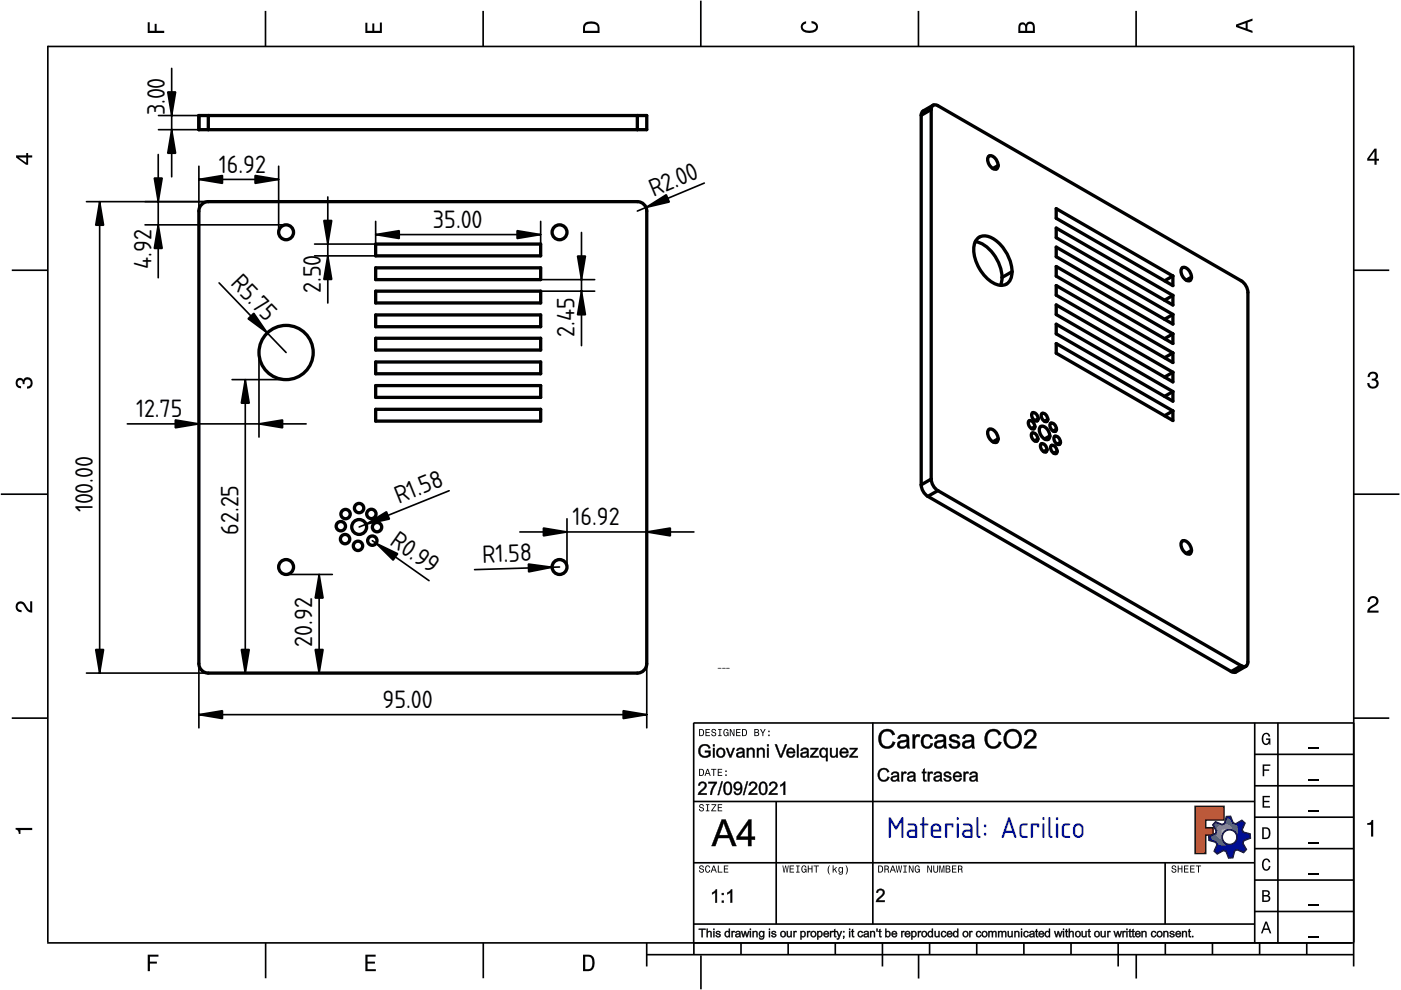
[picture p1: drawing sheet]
<svg xmlns="http://www.w3.org/2000/svg" width="297mm" height="210mm" viewBox="0 0 297 210" stroke-linecap="round" stroke-linejoin="round" font-family="sans-serif">
<defs><g id="words">
<text font-size="6" fill="#00f" x="188" y="177.6">Material: Acrilico</text>
<g font-size="5">
<text x="34.9" y="24.5" transform="rotate(-90 34.9 24.5)">3.00</text>
<text x="46.4" y="36.6">16.92</text>
<text x="138.5" y="41.8" transform="rotate(-23 138.5 41.8)">R2.00</text>
<text x="91.8" y="48.3">35.00</text>
<text x="32.1" y="57" transform="rotate(-90 32.1 57)">4.92</text>
<text x="48.7" y="60.3" transform="rotate(46 48.7 60.3)">R5.75</text>
<text x="68" y="62.1" transform="rotate(-90 68 62.1)">2.50</text>
<text x="121.8" y="71.5" transform="rotate(-90 121.8 71.5)">2.45</text>
<text x="28.8" y="88.4">12.75</text>
<text x="84.5" y="106.8" transform="rotate(-22 84.5 106.8)">R1.58</text>
<text x="19.7" y="108.6" transform="rotate(-90 19.7 108.6)">100.00</text>
<text x="50.6" y="113.4" transform="rotate(-90 50.6 113.4)">62.25</text>
<text x="121.4" y="111.3">16.92</text>
<text x="82.4" y="115.3" transform="rotate(35 82.4 115.3)">R0.99</text>
<text x="102.3" y="119.3" transform="rotate(-2 102.3 119.3)">R1.58</text>
<text x="66.2" y="137.1" transform="rotate(-90 66.2 137.1)">20.92</text>
<text x="81.1" y="150.1">95.00</text>
</g>
<text font-size="2" x="152.1" y="142.2">---</text>
</g></defs>
<g fill="none" stroke="#000" stroke-width=".35">
<path d="M10.1 9.7v190.1M10.1 9.9h277M56.3 2.3v7.5M102.4 2.3v7.5M148.6 .1v9.8M194.7 2.3v7.5M240.9 2.3v7.5M287 9.7v195.2M2.5 57.3h7.5M287.1 57.3h7.4M.2 104.8h10M287 104.8h9.7"/>
<path d="M2.5 152.3h7.5M147 153.3h140.1M147.1 153.3v49.1M185.1 153.2v42.8M266 159.9h21M266 153.3v46.7M270.9 153.3v46.7M287.1 152.3h7.4M147 169.9h119M164.6 169.9v26M266 179.9h21M266 173.3h21"/>
<path d="M266 166.6h21M10 199.9h277.1M56.3 199.9v7.5M102.5 199.9v7.5M137.1 199.9v5M147 195.9h119M147 182.9h119M157.1 199.9v2.5M167.1 199.9v2.5M177.1 199.9v2.5M187.1 199.9v5M197.1 199.9v2.5"/>
<path d="M207.1 199.9v2.5M217.1 199.9v2.5M227.1 199.9v2.5M237.1 199.9v5M247 182.9v13M247.1 199.9v2.5M257.1 199.9v2.5M266 193.3h21M266 186.6h21M267.1 199.9v2.5M277.1 199.9v2.5M137.1 202.4h150"/>
<path d="M148.6 202.6v7.2M194.8 202.4v5.1M240.9 202.4v5.1"/>
</g>
<g fill="#000">
<path d="M31.3 4.7h.4v1.8h1.1v-1.4h.4v1.4h1.6v.5h-3.5z" fill-rule="evenodd"/>
<path d="M77.5 4.8h.4v1.7h1v-1.5h.5v1.5h1.1v-1.7h.5v2.2h-3.5z" fill-rule="evenodd"/>
<path d="M124.1 4.9a2.19 2.19 0 0 0-.5 2.1h3.5v-1.2a1.42 1.42 0 0 0-1.7-1.3zM124.3 5.2a2.14 2.14 0 0 1 2.3 .3l.1 1h-2.7l.1-1z" fill-rule="evenodd"/>
<path d="M170.1 4.9l.8-.4v.5a.7 .7 0 0 0-.7 .5 .7 .7 0 0 0 .3 .8 1.69 1.69 0 0 0 2.5-.6 .9 .9 0 0 0-.9-.8v-.5a1.24 1.24 0 0 1 1.3 1.1 1.24 1.24 0 0 1-1 1.4 2.22 2.22 0 0 1-2.5-.7l-.1-.5z" fill-rule="evenodd"/>
<path d="M216.1 5l-.2 .8v1.2h3.5v-1.3a.98 .98 0 0 0-.7-1.1 .98 .98 0 0 0-1.2 .6 .84 .84 0 0 0-1.4-.2zM216.4 5.3a.54 .54 0 0 1 .7-.1 .54 .54 0 0 1 .3 .6v.7h-1.1zM217.9 5.2a.62 .62 0 0 1 .7-.1 .62 .62 0 0 1 .4 .6v.8h-1.2z" fill-rule="evenodd"/>
<path d="M262.1 5.2v.5l3.5 1.3v-.5l-1.1-.3v-1.4l1.1-.4v-.5zM262.6 5.5l1.5-.6v1.1z" fill-rule="evenodd"/>
<path d="M3.4 32.9v.5l2.1 1.5h.5v-1.5h.8v-.5h-.8v-.5h-.4v.5zM4 33.4h1.6v1.1z" fill-rule="evenodd"/>
<path d="M291.4 31.5l-1.5 2.1v.5h1.5v.8h.5v-.8h.5v-.4h-.5v-2.2zM291.4 32.1v1.6h-1.1z" fill-rule="evenodd"/>
<path d="M3.6 80.4a.86 .86 0 0 1 1.4 .1 1.06 1.06 0 0 1 1.2-.5 1.06 1.06 0 0 1 .7 1.2 1.1 1.1 0 0 1-1.2 1.2v-.4a.71 .71 0 0 0 .8-1 .71 .71 0 0 0-1.3-.1v.6h-.4a.61 .61 0 0 0-.3-.8 .61 .61 0 0 0-.8 .2 .61 .61 0 0 0 .2 .8l.6 .2v.4a1.15 1.15 0 0 1-1.2-.6 1.15 1.15 0 0 1 .3-1.3z" fill-rule="evenodd"/>
<path d="M290.3 79.1a1.08 1.08 0 0 1 1.3-.2 1.08 1.08 0 0 1 .5 1.3l-.4 .2a1.06 1.06 0 0 1 .6 1.3 1.06 1.06 0 0 1-1.2 .7 1.1 1.1 0 0 1-1.2-1.2h.4a.71 .71 0 0 0 1 .8 .71 .71 0 0 0 .1-1.3h-.6v-.4a.61 .61 0 0 0 .8-.3 .61 .61 0 0 0-.2-.8 .61 .61 0 0 0-.8 .2l-.2 .5h-.4z" fill-rule="evenodd"/>
<path d="M3.6 127.8a1.22 1.22 0 0 1 2 .7l.4 .6 .4 .3v-1.9h.4v2.4a1.8 1.8 0 0 1-1.7-1.4 .71 .71 0 0 0-.9-.5 .71 .71 0 0 0-.5 .8 .71 .71 0 0 0 .9 .6v.4a1.18 1.18 0 0 1-1.2-.6 1.18 1.18 0 0 1 .2-1.4z" fill-rule="evenodd"/>
<path d="M290.3 126.7a1.18 1.18 0 0 1 1.9 .3 1.18 1.18 0 0 1-1 1.7l-.5 .3-.3 .5h1.9v.4h-2.4a1.8 1.8 0 0 1 1.4-1.7 .71 .71 0 0 0 .5-.9 .71 .71 0 0 0-.9-.5 .71 .71 0 0 0-.5 .8h-.4z" fill-rule="evenodd"/>
<path d="M148.2 154.6v1.5h.5a.77 .77 0 0 0 .6-.8 .77 .77 0 0 0-.6-.7zM148.4 154.8a.58 .58 0 0 1 .7 .5 .58 .58 0 0 1-.7 .6zM149.6 154.6v1.5h.9v-.2h-.7v-.5h.6v-.2h-.6v-.4h.7v-.2zM151 154.7a.53 .53 0 0 0 0 .6 .53 .53 0 0 0 .6 .2 .32 .32 0 0 1-.3 .5 .32 .32 0 0 1-.3-.4h-.2a.5 .5 0 0 0 .7 .5 .5 .5 0 0 0 .1-.8l-.4-.1a.28 .28 0 0 1-.1-.4 .28 .28 0 0 1 .4-.1 .28 .28 0 0 1 .1 .3h.2a.51 .51 0 0 0-.3-.4 .51 .51 0 0 0-.5 .1zM152.3 154.6v.2h.2v1.1h-.2v.2h.7v-.2h-.3v-1.1h.3v-.2zM153.5 154.7a.81 .81 0 0 0 .5 1.4l.3-.2 .2 .2v-.8h-.6v.1h.4l-.2 .5a.6 .6 0 0 1-.5-.6 .6 .6 0 0 1 .4-.6l.2 .3h.2l-.1-.3a.53 .53 0 0 0-.8 0zM154.7 154.6v1.5h.2v-1.3l.6 1.3h.2v-1.5h-.2v1.2l-.5-1.2zM156.1 154.6v1.5h.9v-.2h-.7v-.5h.6v-.2h-.6v-.4h.7v-.2zM157.3 154.6v1.5h.5a.77 .77 0 0 0 .6-.8 .77 .77 0 0 0-.6-.7zM157.5 154.8a.58 .58 0 0 1 .7 .5 .58 .58 0 0 1-.7 .6zM159.9 154.6v1.5h.6a.42 .42 0 0 0 .5-.3 .42 .42 0 0 0-.3-.5l.2-.2-.1-.4zM160.1 154.8h.3a.23 .23 0 0 1 .3 .2 .23 .23 0 0 1-.3 .2h-.3zM160.1 155.4h.4a.26 .26 0 0 1 .3 .2 .26 .26 0 0 1-.3 .3h-.4zM161.1 154.6l.5 .9v.6h.2v-.6l.5-.9h-.2l-.4 .7-.3-.7zM162.9 155.8v.3h.3v-.3zM162.9 154.9v.3h.3v-.3z" fill-rule="evenodd"/>
<path d="M267.8 155.7a.85 .85 0 0 1 .9-.3 .85 .85 0 0 1 .6 .8h-.3l-.1-.3a.49 .49 0 0 0-.4-.3 .49 .49 0 0 0-.5 .3 1.2 1.2 0 0 0 .4 1.8 .66 .66 0 0 0 .6-.8h-.6v-.3h.9v1.3h-.1l-.1-.3-.3 .3a.85 .85 0 0 1-1.2-.7v-1.1z" fill-rule="evenodd"/>
<path d="M3.3 175.5h3.5v.5h-2.5v.8h-.3a.77 .77 0 0 0-.7-.9z" fill-rule="evenodd"/>
<path d="M148.4 170.6a.53 .53 0 0 0 0 .6 .53 .53 0 0 0 .6 .2 .32 .32 0 0 1-.3 .5 .32 .32 0 0 1-.3-.4h-.2a.5 .5 0 0 0 .7 .6 .5 .5 0 0 0 .1-.9l-.4-.1a.28 .28 0 0 1-.1-.4 .28 .28 0 0 1 .4-.1 .28 .28 0 0 1 .1 .4h.2a.51 .51 0 0 0-.3-.5 .51 .51 0 0 0-.5 .1zM149.7 170.5v.2h.2v1.1h-.2v.2h.7v-.2h-.3v-1.1h.3v-.2zM150.8 170.5v.2h.8l-.8 1.3h1.1v-.2h-.9l.9-1.3zM152.2 170.5v1.5h.9v-.2h-.7v-.5h.6v-.2h-.6v-.4h.7v-.2z" fill-rule="evenodd"/>
<path d="M148.2 163v1.5h.5a.77 .77 0 0 0 .6-.7 .77 .77 0 0 0-.6-.8zM148.4 163.2a.57 .57 0 0 1 .7 .6 .57 .57 0 0 1-.7 .5zM149.9 163l-.5 1.5h.2l.1-.4h.6l.2 .4h.2l-.6-1.5zM150 163.2l.3 .7h-.5zM150.8 163v.2h.4v1.3h.2v-1.3h.5v-.2zM152.2 163v1.5h.9v-.2h-.7v-.5h.6v-.2h-.6v-.4h.7v-.2zM153.8 164.2v.3h.3v-.3zM153.8 163.4v.3h.3v-.3z" fill-rule="evenodd"/>
<path d="M253.4 171h6.1v2.8h-3.9v1.7h1.6v1.5h-1.6v4h-2.2z" fill-rule="evenodd"/>
<path d="M257.7 174.3l-.5 .6 .7 1.3-.2 .6-1.4 .5v.9l1.5 .4 .3 .5-.7 1.4 .7 .5 1.3-.7 .6 .2 .5 1.4 .9-.1 .3-1.4 .6-.3 1.4 .6 .5-.6-.7-1.3 .2-.6 1.4-.5-.1-.9-1.4-.4-.3-.5 .6-1.4-.6-.6-1.3 .8-.6-.2-.5-1.4h-.9l-.4 1.5-.5 .2zM259.1 177.5a1.6 1.6 0 0 1 3.2 0 1.6 1.6 0 0 1-3.2 0z" fill-rule="evenodd"/>
<path d="M267.7 168.7h1.5v.3h-1.2v.8h1.1v.3h-1.1v.8h1.3v.3h-1.6z" fill-rule="evenodd"/>
<path d="M267.7 162.1h1.6v.3h-1.3v.7h1.1v.3h-1.1v1.2h-.3z" fill-rule="evenodd"/>
<path d="M267.6 175.4v2.5h.8a1.37 1.37 0 0 0 .7-2.2 1.56 1.56 0 0 0-1.5-.3zM267.9 175.7a.98 .98 0 0 1 1.2 .7 .98 .98 0 0 1-.7 1.2h-.5z" fill-rule="evenodd"/>
<path d="M289.9 174.5a.77 .77 0 0 0 .9-.6h.4v3.5h-.5v-2.5h-.8z" fill-rule="evenodd"/>
<path d="M148.4 183.6a.53 .53 0 0 0 0 .6 .53 .53 0 0 0 .6 .2 .32 .32 0 0 1-.3 .5 .32 .32 0 0 1-.3-.4h-.2a.5 .5 0 0 0 .7 .6 .5 .5 0 0 0 .1-.9l-.4-.1a.28 .28 0 0 1-.1-.4 .28 .28 0 0 1 .4-.1 .28 .28 0 0 1 .1 .4h.2a.51 .51 0 0 0-.3-.5 .51 .51 0 0 0-.5 .1zM149.6 183.7l-.1 .2a.67 .67 0 0 0 .1 .9 .67 .67 0 0 0 .8 .1l.2-.4h-.2l-.2 .3a.6 .6 0 0 1-.5-.5 .6 .6 0 0 1 .4-.6l.3 .3h.2l-.2-.4a.5 .5 0 0 0-.8 .1zM151.2 183.5l-.5 1.5h.2l.1-.4h.6l.2 .4h.2l-.6-1.5zM151.3 183.7l.3 .7h-.5zM152.2 183.5v1.5h1v-.2h-.8v-1.3zM153.5 183.5v1.5h.9v-.2h-.7v-.5h.6v-.2h-.6v-.4h.7v-.2z" fill-rule="evenodd"/>
<path d="M165.9 183.5l.3 1.5h.1l.3-1.3 .2 1.3h.2l.2-1.5h-.1l-.2 1.3-.2-1.3h-.2l-.2 1.3-.2-1.3zM167.4 183.5v1.5h1v-.2h-.8v-.5h.7v-.2h-.7v-.4h.7v-.2zM168.8 183.5v.2h.3v1.1h-.3v.2h.7v-.2h-.2v-1.1h.2v-.2zM170.1 183.7a.82 .82 0 0 0 .5 1.3l.3-.2 .1 .2v-.8h-.5v.2h.3l-.2 .4a.6 .6 0 0 1-.5-.5 .6 .6 0 0 1 .5-.6l.2 .3h.2l-.2-.4a.53 .53 0 0 0-.7 .1zM171.3 183.5v1.5h.2v-.7h.6v.7h.2v-1.5h-.2v.6h-.6v-.6zM172.5 183.5v.2h.5v1.3h.2v-1.3h.4v-.2zM175.8 183.5a1.35 1.35 0 0 0 .2 1.9 1.84 1.84 0 0 1 0-1.9zM176.5 183.5v1.5h.2v-.4l.2-.2 .4 .6h.2l-.4-.7 .4-.5h-.2l-.6 .6v-.9zM177.9 184a.59 .59 0 0 0-.2 .7 .59 .59 0 0 0 .7 .3l.1-.2a.31 .31 0 0 1-.1 .5 .31 .31 0 0 1-.4-.2h-.2a.47 .47 0 0 0 .5 .4 .47 .47 0 0 0 .4-.5v-1.2h-.2v.2l-.3-.2zM178 184.1l.1-.1a.42 .42 0 0 1 .4 .4 .42 .42 0 0 1-.4 .5l-.1-.3zM179.3 183.5a1.85 1.85 0 0 1 0 1.9 1.22 1.22 0 0 0 0-1.9z" fill-rule="evenodd"/>
<path d="M186.2 183.5v1.5h.5a.77 .77 0 0 0 .6-.7 .77 .77 0 0 0-.6-.8zM186.4 183.7a.58 .58 0 0 1 .6 .6 .58 .58 0 0 1-.6 .5zM187.5 183.5v1.5h.2v-.6a.45 .45 0 0 1 .5 .1 .45 .45 0 0 1 .1 .5h.2l-.2-.7a.42 .42 0 0 0 .1-.5 .42 .42 0 0 0-.4-.3zM187.7 183.7h.2a.26 .26 0 0 1 .4 .3 .26 .26 0 0 1-.4 .2h-.2zM189.2 183.5l-.6 1.5h.2l.2-.4h.6l.1 .4h.2l-.5-1.5zM189.3 183.7l.2 .7h-.4zM189.9 183.5l.3 1.5h.2l.2-1.3 .2 1.3h.2l.3-1.5h-.2l-.2 1.3-.2-1.3h-.2l-.2 1.3-.2-1.3zM191.5 183.5v.2h.3v1.1h-.3v.2h.8v-.2h-.3v-1.1h.3v-.2zM192.7 183.5v1.5h.2v-1.2l.5 1.2h.3v-1.5h-.2v1.2l-.6-1.2zM194.1 183.7a.81 .81 0 0 0 .5 1.3l.3-.2 .1 .2v-.8h-.5v.2h.3l-.2 .4a.6 .6 0 0 1-.5-.5 .6 .6 0 0 1 .5-.6l.2 .3h.2l-.2-.4a.53 .53 0 0 0-.7 .1zM196.6 183.5v1.5h.2v-1.2l.6 1.2h.2v-1.5h-.2v1.2l-.6-1.2zM197.9 183.5v.9a.52 .52 0 0 0 .5 .6 .52 .52 0 0 0 .5-.6v-.9h-.2v.9a.33 .33 0 0 1-.3 .5 .33 .33 0 0 1-.3-.5v-.9zM199.2 183.5v1.5h.1v-1.4l.3 1.4h.2l.3-1.4v1.4h.1v-1.5h-.2l-.3 1.3-.3-1.3zM200.5 183.5v1.5h.6a.42 .42 0 0 0 .4-.3 .42 .42 0 0 0-.2-.5l.2-.2-.1-.4zM200.7 183.7h.3a.23 .23 0 0 1 .3 .2 .23 .23 0 0 1-.3 .2h-.3zM200.7 184.3h.3a.26 .26 0 0 1 .3 .3 .26 .26 0 0 1-.3 .2h-.3zM201.8 183.5v1.5h1v-.2h-.8v-.5h.7v-.2h-.7v-.4h.8v-.2zM203.1 183.5v1.5h.2v-.6a.45 .45 0 0 1 .5 .1 .45 .45 0 0 1 .1 .5h.2l-.2-.7a.42 .42 0 0 0 .1-.5 .42 .42 0 0 0-.4-.3zM203.3 183.7h.3a.26 .26 0 0 1 .3 .3 .26 .26 0 0 1-.4 .2h-.2z" fill-rule="evenodd"/>
<path d="M248.5 183.6a.53 .53 0 0 0 0 .6 .53 .53 0 0 0 .6 .2 .32 .32 0 0 1-.2 .5 .32 .32 0 0 1-.3-.4h-.2a.5 .5 0 0 0 .6 .6 .5 .5 0 0 0 .2-.9l-.4-.1a.28 .28 0 0 1-.1-.4 .28 .28 0 0 1 .3-.1 .28 .28 0 0 1 .2 .4h.2a.51 .51 0 0 0-.3-.5 .51 .51 0 0 0-.6 .1zM249.7 183.5v1.5h.2v-.7h.6v.7h.2v-1.5h-.2v.6h-.6v-.6zM251 183.5v1.5h1v-.2h-.8v-.5h.7v-.2h-.7v-.4h.8v-.2zM252.3 183.5v1.5h1v-.2h-.8v-.5h.7v-.2h-.7v-.4h.8v-.2zM253.5 183.5v.2h.5v1.3h.2v-1.3h.5v-.2z" fill-rule="evenodd"/>
<path d="M268.3 195.4l-1 2.5h.4l.2-.7h1l.3 .7h.3l-.9-2.5zM268.4 195.8l.4 1.1h-.7z" fill-rule="evenodd"/>
<path d="M267.6 188.7v2.5h1a.7 .7 0 0 0 .7-.5 .7 .7 0 0 0-.4-.8 .61 .61 0 0 0 .3-.8 .61 .61 0 0 0-.7-.4zM267.9 189h.6a.38 .38 0 0 1 .4 .4 .38 .38 0 0 1-.5 .4h-.5zM267.9 190.1h.6a.44 .44 0 0 1 .5 .4 .44 .44 0 0 1-.5 .4h-.6z" fill-rule="evenodd"/>
<path d="M267.8 182.3a.85 .85 0 0 1 .9-.3 .85 .85 0 0 1 .6 .8h-.3l-.1-.2a.47 .47 0 0 0-.4-.3 .47 .47 0 0 0-.4 .3 1.21 1.21 0 0 0 .4 1.7 .64 .64 0 0 0 .5-.7h.4a.89 .89 0 0 1-.8 1 .89 .89 0 0 1-1-.7v-1.1z" fill-rule="evenodd"/>
<path d="M31.3 202.4h2.3v.4h-1.8v1.1h1.5v.4h-1.5v1.6h-.5z" fill-rule="evenodd"/>
<path d="M77.5 202.4h2.1v.4h-1.7v1.1h1.6v.4h-1.6v1.2h1.8v.4h-2.2z" fill-rule="evenodd"/>
<path d="M123.6 202.4v3.5h1.2a1.42 1.42 0 0 0 1.3-1.7 1.38 1.38 0 0 0-1.3-1.8zM124.1 202.8l1 .1a1.89 1.89 0 0 1 0 2.5l-1 .1z" fill-rule="evenodd"/>
</g>
<path d="M277.3 158.6h2.2M277.3 178.6h2.2M277.3 172h2.2M277.3 165.3h2.2M277.3 198.6h2.2M277.3 192h2.2M277.3 185.3h2.2" fill="none" stroke="#000" stroke-width=".25"/>
<g fill="#000">
<path d="M186.1 188.7a.91 .91 0 0 1 1.4 .2 .91 .91 0 0 1-.5 1.3l-.8 .7h1.4v.3h-1.9a3.2 3.2 0 0 1 1.4-1.6 .53 .53 0 0 0-.2-.9 .53 .53 0 0 0-.8 .6h-.3z"/>
<path d="M148.5 158.1a1.24 1.24 0 0 1 2.1 .5l-.3 .1a.93 .93 0 0 0-.9-.6 .93 .93 0 0 0-.8 .5v.1a1.07 1.07 0 0 0 .2 1.4 1.07 1.07 0 0 0 1.5-.1v-.5l-.9 .1v-.5h1.3v1.1a1.54 1.54 0 0 1-2.3 .1 1.54 1.54 0 0 1 .1-2.2zM148.6 158.1a1.46 1.46 0 0 0-.1 2.1 1.46 1.46 0 0 0 2.1 0v-1h-1.1v.3h.8v.5a1.13 1.13 0 0 1-1.9-.6 1.13 1.13 0 0 1 1.6-1.2l.3 .5 .3-.1a1.2 1.2 0 0 0-2-.5zM151.1 157.8h.5v.5h-.5zM151.2 157.8v.4h.3v-.4zM151.1 158.6h.5v2h-.5zM151.2 158.6v2h.3v-2zM152.2 158.7a1.05 1.05 0 0 1 1.4 .2 1.05 1.05 0 0 1-.2 1.5 1.05 1.05 0 0 1-1.4-.2l-.1-1zM152.2 158.8a1.03 1.03 0 0 0-.2 1.3 1.03 1.03 0 0 0 1.3 .4 1.02 1.02 0 0 0 .3-1.4 1.02 1.02 0 0 0-1.4-.3zM152.4 159a.7 .7 0 0 0-.1 .9 .7 .7 0 0 0 .8 .3 .69 .69 0 0 0 .3-.9 .69 .69 0 0 0-1-.3zM152.4 159a.77 .77 0 0 1 1.1 .4 .77 .77 0 0 1-.7 1 .84 .84 0 0 1-.4-1.4zM153.9 158.6h.4l.6 1.6 .5-1.6h.4l-.8 2h-.3zM153.9 158.6l.8 2h.3l.8-2h-.4l-.5 1.8-.6-1.8zM156.3 158.8a.88 .88 0 0 1 1-.3 .88 .88 0 0 1 .6 .8l.1 1.3h-.4l-.1-.2a.73 .73 0 0 1-1 .3 .73 .73 0 0 1-.2-1.1l1.1-.3a.49 .49 0 0 0-.4-.4 .49 .49 0 0 0-.5 .4l-.4-.1zM156.3 158.8l-.2 .4h.4a.52 .52 0 0 1 .4-.4 .52 .52 0 0 1 .5 .1l.1 .5-.9 .1a.6 .6 0 0 0-.3 1 .99 .99 0 0 0 1.2-.2l.1 .3h.3l-.1-.4v-1.2a.97 .97 0 0 0-1.5-.2zM156.6 159.9h-.1a.43 .43 0 0 0 .4 .5 .43 .43 0 0 0 .5-.4l.1-.4zM156.5 159.8l1-.3a.62 .62 0 0 1-.3 .8 .62 .62 0 0 1-.8-.2zM158.3 158.6h.4v.3a.73 .73 0 0 1 .9-.4 .73 .73 0 0 1 .4 .9v1.2h-.4v-1.2a.46 .46 0 0 0-.5-.5 .46 .46 0 0 0-.4 .6v1.1h-.4zM158.3 158.6v2h.4l-.1-1.1a.53 .53 0 0 1 .5-.7 .53 .53 0 0 1 .6 .6l-.1 1.2h.4v-1.6a.73 .73 0 0 0-.7-.4 .73 .73 0 0 0-.7 .4l.1-.4zM160.5 158.6h.3v.3a.73 .73 0 0 1 .9-.4 .73 .73 0 0 1 .5 .9v1.2h-.5v-1.2a.46 .46 0 0 0-.5-.5 .46 .46 0 0 0-.3 .6v1.1h-.4zM160.5 158.6v2h.3v-1.1a.53 .53 0 0 1 .4-.7 .53 .53 0 0 1 .6 .6v1.2h.3v-1.6a.73 .73 0 0 0-.7-.4 .73 .73 0 0 0-.6 .4v-.4zM162.6 157.8h.4v.5h-.4zM162.6 157.8v.4h.4v-.4zM162.6 158.6h.4v2h-.4zM162.6 158.6v2h.4v-2zM164.2 157.8h.5l.9 2.5 .8-2.5h.5l-1.1 2.8h-.5zM164.3 157.8l1.1 2.8h.3l1.1-2.8h-.3l-.9 2.7-.9-2.7zM167 158.8a.96 .96 0 0 1 1.1-.2 .96 .96 0 0 1 .5 1.1h-1.5a.56 .56 0 0 0 .5 .6 .56 .56 0 0 0 .6-.4l.4 .1a.83 .83 0 0 1-1.2 .7 1.16 1.16 0 0 1-.4-1.9zM167 158.9a1 1 0 0 0-.1 1.4 1 1 0 0 0 1.5 0l.2-.3h-.4a.59 .59 0 0 1-.7 .4 .59 .59 0 0 1-.4-.8l1.5 .1a1.1 1.1 0 0 0-.9-1.1zM167.3 159l-.2 .4h1.1a.51 .51 0 0 0-.3-.5 .51 .51 0 0 0-.6 .1zM167.2 159l.5-.2 .3 .1 .3 .5h-1.2zM168.9 157.8h.5v2.8h-.5zM169 157.8v2.8h.3v-2.8zM169.9 158.8a.88 .88 0 0 1 1-.3 .88 .88 0 0 1 .6 .8l.1 1.3h-.4l-.1-.2a.73 .73 0 0 1-1 .3 .73 .73 0 0 1-.2-1.1l1.2-.3a.49 .49 0 0 0-.5-.4 .49 .49 0 0 0-.5 .4l-.4-.1zM169.9 158.8l-.1 .4h.3a.52 .52 0 0 1 .4-.4 .52 .52 0 0 1 .5 .1l.1 .5-.9 .1a.6 .6 0 0 0-.3 1 .99 .99 0 0 0 1.3-.2v.3h.3l-.1-.4v-1.2a.97 .97 0 0 0-1.5-.2zM170.2 159.9h-.1a.43 .43 0 0 0 .4 .5 .43 .43 0 0 0 .5-.4l.1-.4zM170.1 159.8l1-.3a.62 .62 0 0 1-.3 .8 .62 .62 0 0 1-.8-.2zM171.8 158.6h1.7v.2l-1.3 1.5h1.4v.3h-1.9v-.3l1.4-1.4h-1.3zM171.9 158.6v.3l1.2-.1-1.3 1.5v.3h1.8v-.3l-1.5 .1 1.4-1.6v-.2zM174 158.7a.74 .74 0 0 1 1.2 .2l-.1-.3h.4v2.8h-.4v-1a.74 .74 0 0 1-.7 .3 .74 .74 0 0 1-.6-.5l-.1-.8zM174 158.8a.97 .97 0 0 0-.2 1.2 .97 .97 0 0 0 1.2 .5l.2-.2-.1 1.1h.4v-2.8h-.3v.4l-.4-.4zM174.3 159a.67 .67 0 0 0-.2 .9 .67 .67 0 0 0 .9 .3 .76 .76 0 0 0 .1-.8 .76 .76 0 0 0-.7-.5zM174.2 159a.67 .67 0 0 1 .9 0 .67 .67 0 0 1 .1 .9 .6 .6 0 0 1-.7 .5 .6 .6 0 0 1-.5-.8zM175.9 158.6h.5l-.1 1.5a.49 .49 0 0 0 .7 .2 .49 .49 0 0 0 .2-.6v-1.1h.5v2h-.4v-.3a.73 .73 0 0 1-.7 .4 .73 .73 0 0 1-.6-.5zM176 158.6v1.2a.68 .68 0 0 0 .5 .8 .68 .68 0 0 0 .9-.4l-.1 .4h.3v-2h-.3v1.1a.55 .55 0 0 1-.5 .7 .55 .55 0 0 1-.5-.7v-1.1zM178.3 158.8a.96 .96 0 0 1 1.1-.2 .96 .96 0 0 1 .5 1.1h-1.5a.56 .56 0 0 0 .5 .6 .56 .56 0 0 0 .6-.4l.4 .1a.83 .83 0 0 1-1.2 .7 1.16 1.16 0 0 1-.4-1.9zM178.3 158.9a1 1 0 0 0-.1 1.4 1 1 0 0 0 1.5 0l.2-.3h-.4a.59 .59 0 0 1-.7 .4 .59 .59 0 0 1-.4-.8l1.5 .1a1.1 1.1 0 0 0-.9-1.1zM178.6 159l-.2 .4h1.1a.51 .51 0 0 0-.3-.5 .51 .51 0 0 0-.6 .1zM178.5 159l.5-.2 .3 .1 .3 .5h-1.2zM180.1 158.6h1.8v.2l-1.4 1.5h1.4v.3h-1.8v-.3l1.3-1.4h-1.3zM180.2 158.6v.3l1.3-.1-1.4 1.5v.3h1.8v-.3l-1.5 .1 1.4-1.6v-.2z"/>
<path d="M148.5 158.1a1.27 1.27 0 0 1 2.1 .5l-.3 .1a1 1 0 0 0-1.4-.5 1 1 0 0 0-.4 1.4 1.1 1.1 0 0 0 1.8 .4v-.5h-.8v-.3h1.1v1a1.5 1.5 0 0 1-2.1 .1 1.5 1.5 0 0 1 0-2.2zM151.2 157.8h.3v.4h-.3zM151.2 158.6h.3v2h-.3zM152.2 158.8a1.01 1.01 0 0 1 1.4 .2 1.01 1.01 0 0 1-.2 1.4 1.01 1.01 0 0 1-1.4-.2l-.1-.9zM152.4 159a.74 .74 0 0 0-.2 .9 .74 .74 0 0 0 .9 .4 .73 .73 0 0 0 .3-1 .73 .73 0 0 0-1-.3zM153.9 158.6h.4l.6 1.6 .5-1.6h.4l-.8 2h-.3zM156.3 158.8a.87 .87 0 0 1 .9-.3 .87 .87 0 0 1 .6 .8l.1 1.3h-.3l-.1-.2a.74 .74 0 0 1-.9 .3 .74 .74 0 0 1-.4-.9l.4-.3 .9-.2a.51 .51 0 0 0-.5-.5 .51 .51 0 0 0-.5 .4h-.4zM156.6 159.8a.36 .36 0 0 0 0 .5 .36 .36 0 0 0 .4 .1l.4-.3 .1-.5zM158.3 158.6h.4v.3a.72 .72 0 0 1 .8-.3 .72 .72 0 0 1 .5 .8v1.2h-.4v-1.2a.5 .5 0 0 0-.5-.6 .5 .5 0 0 0-.4 .7v1.1h-.4zM160.5 158.6h.3v.3a.72 .72 0 0 1 .9-.3 .72 .72 0 0 1 .4 .8v1.2h-.3v-1.2a.5 .5 0 0 0-.6-.6 .5 .5 0 0 0-.4 .7v1.1h-.3zM162.6 157.8h.4v.4h-.4zM162.6 158.6h.4v2h-.4zM164.3 157.8h.4l.9 2.5 .9-2.5h.3l-1.1 2.8h-.3zM167 158.8a.94 .94 0 0 1 1.1-.1 .94 .94 0 0 1 .5 1h-1.5a.59 .59 0 0 0 .4 .6 .59 .59 0 0 0 .7-.3h.4a1 1 0 0 1-1.4 .5 1 1 0 0 1-.4-1.5zM167.3 159l-.2 .4h1.1a.56 .56 0 0 0-.3-.5 .56 .56 0 0 0-.6 .1zM169 157.8h.3v2.8h-.3zM169.9 158.8a.87 .87 0 0 1 .9-.3 .87 .87 0 0 1 .6 .8l.1 1.3h-.3l-.1-.2a.74 .74 0 0 1-.9 .3 .74 .74 0 0 1-.4-.9l.4-.3 .9-.2a.51 .51 0 0 0-.5-.5 .51 .51 0 0 0-.5 .4h-.3zM170.2 159.8a.36 .36 0 0 0 0 .5 .36 .36 0 0 0 .4 .1l.4-.3 .1-.5zM171.9 158.6h1.6v.2l-1.3 1.5h1.4v.3h-1.8v-.3l1.3-1.4h-1.2zM174 158.8l.6-.3 .6 .4v-.3h.3v2.8h-.4v-1a.91 .91 0 0 1-1.2 0 .91 .91 0 0 1-.1-1.2zM174.2 159a.75 .75 0 0 0-.1 .9 .75 .75 0 0 0 .8 .4 .76 .76 0 0 0 .3-.9 .76 .76 0 0 0-.9-.5zM176 158.6h.3v1.1a.5 .5 0 0 0 .5 .7 .5 .5 0 0 0 .5-.7v-1.1h.3v2h-.3v-.3a.71 .71 0 0 1-.8 .3 .71 .71 0 0 1-.5-.8zM178.3 158.8a.94 .94 0 0 1 1.1-.1 .94 .94 0 0 1 .5 1h-1.5a.59 .59 0 0 0 .4 .6 .59 .59 0 0 0 .7-.3h.4a1 1 0 0 1-1.5 .5 1 1 0 0 1-.3-1.5zM178.6 159l-.2 .4h1.1a.56 .56 0 0 0-.3-.5 .56 .56 0 0 0-.6 .1zM180.2 158.6h1.6v.2l-1.3 1.5h1.4v.3h-1.8v-.3l1.3-1.4h-1.2z"/>
<path d="M186.8 155.1a1.76 1.76 0 0 1 2.9 .6l-.5 .2a1.26 1.26 0 0 0-1.6-.8 1.26 1.26 0 0 0-.8 1.5 1.28 1.28 0 0 0 .9 1.6 1.28 1.28 0 0 0 1.6-1l.5 .2a1.85 1.85 0 0 1-2.3 1.2 1.85 1.85 0 0 1-1.2-2.3zM190.6 156a1.41 1.41 0 0 1 2.1 .3l.2 2.4h-.5l-.1-.4a1.2 1.2 0 0 1-2.1-.4 1.27 1.27 0 0 1 1.5-1h.3a.41 .41 0 0 0 .2-.5 .41 .41 0 0 0-.4-.3l-.8 .1-.2 .4h-.5zM190.9 157.5a.54 .54 0 0 0 .1 .8 .54 .54 0 0 0 .7 0 .9 .9 0 0 0 .5-1.1zM193.5 155.7h.5v.5a.71 .71 0 0 1 1.1-.4l-.2 .5a.65 .65 0 0 0-.7 .1 .65 .65 0 0 0-.2 .7v1.6h-.5zM195.7 156a1.24 1.24 0 0 1 2 .6l-.4 .1a.8 .8 0 0 0-1.1-.6 .8 .8 0 0 0-.4 1.1 .8 .8 0 0 0 .5 1.1 .8 .8 0 0 0 1-.7l.5 .1a1.32 1.32 0 0 1-1.7 1 1.32 1.32 0 0 1-.8-1.8zM198.5 156a1.41 1.41 0 0 1 2 .3l.2 2.4h-.5l-.1-.4a1.2 1.2 0 0 1-2.1-.4 1.27 1.27 0 0 1 1.6-1h.2a.41 .41 0 0 0 .2-.5 .41 .41 0 0 0-.4-.3l-.7 .1-.3 .4h-.5zM198.7 157.5a.54 .54 0 0 0 .1 .8 .54 .54 0 0 0 .7 0 .9 .9 0 0 0 .6-1.1zM201.4 156a1.22 1.22 0 0 1 2.1 .5l-.5 .1a.65 .65 0 0 0-.6-.5 .65 .65 0 0 0-.7 .5l.3 .2a1.42 1.42 0 0 1 1.6 1 1.24 1.24 0 0 1-1.2 1 1.24 1.24 0 0 1-1.2-1l.4-.1a.7 .7 0 0 0 .7 .6 .7 .7 0 0 0 .7-.6l-.2-.2a1.66 1.66 0 0 1-1.6-1zM204.4 156a1.41 1.41 0 0 1 2.1 .3l.2 2.4h-.6v-.4a1.2 1.2 0 0 1-2.1-.4 1.27 1.27 0 0 1 1.5-1h.3a.41 .41 0 0 0 .2-.5 .41 .41 0 0 0-.5-.3l-.7 .1-.2 .4h-.5zM204.7 157.5a.54 .54 0 0 0 0 .8 .54 .54 0 0 0 .8 0 .9 .9 0 0 0 .5-1.1zM209.3 155.1a1.76 1.76 0 0 1 2.9 .6l-.5 .2a1.26 1.26 0 0 0-1.5-.8 1.26 1.26 0 0 0-.9 1.5 1.28 1.28 0 0 0 .9 1.6 1.28 1.28 0 0 0 1.6-1l.5 .2a1.85 1.85 0 0 1-2.3 1.2 1.85 1.85 0 0 1-1.2-2.3zM213.3 155.1a2.04 2.04 0 0 1 3.2 .7 2.04 2.04 0 0 1-1.5 2.9 2.09 2.09 0 0 1-2.1-1.2 2.09 2.09 0 0 1 .4-2.4zM213.8 155.4a1.65 1.65 0 0 0-.4 1.9 1.65 1.65 0 0 0 1.6 .9 1.67 1.67 0 0 0 1.1-1.7 1.67 1.67 0 0 0-1.4-1.5zM217.6 154.9a1.29 1.29 0 0 1 1.9 .2 1.29 1.29 0 0 1-.5 1.9l-1.2 1.2h1.9v.5h-2.6a3.1 3.1 0 0 1 1.5-2 .85 .85 0 0 0 .6-.9 .85 .85 0 0 0-.7-.8l-.6 .2-.2 .6h-.5z"/>
<path d="M186.8 155.1a1.8 1.8 0 0 1 3 .7l-.6 .1a1.24 1.24 0 0 0-1.5-.8 1.24 1.24 0 0 0-.9 1.5 1.24 1.24 0 0 0 .9 1.6 1.24 1.24 0 0 0 1.5-1l.6 .1a1.84 1.84 0 0 1-2.1 1.4 1.84 1.84 0 0 1-1.5-2.1l.1-.8zM186.9 155a2.16 2.16 0 0 0 .9 3.7 1.63 1.63 0 0 0 2-1.3l-.5-.2a1.3 1.3 0 0 1-1.6 1.1 1.3 1.3 0 0 1-.9-1.7 1.3 1.3 0 0 1 .8-1.5 1.3 1.3 0 0 1 1.6 .8l.5-.2a1.74 1.74 0 0 0-2.8-.7zM190.6 155.9a1.34 1.34 0 0 1 2.2 .5v1.7l.2 .6h-.6l-.1-.4a1.27 1.27 0 0 1-2.1-.2 1.23 1.23 0 0 1 1.5-1.2l.5-.1a.74 .74 0 0 0-.6-.7 .74 .74 0 0 0-.8 .6l-.5-.1zM190.7 156l-.4 .6h.5a.76 .76 0 0 1 .5-.6 .76 .76 0 0 1 .8 .3v-.1a.37 .37 0 0 1 .2 .4 .37 .37 0 0 1-.3 .3l-1.1 .2a.9 .9 0 0 0-.6 1 1.27 1.27 0 0 0 2 .1l.1 .5h.5l-.2-.6v-1.8a1.37 1.37 0 0 0-2-.3zM190.9 157.6a.5 .5 0 0 0 .1 .7 .5 .5 0 0 0 .7-.1l.5-.3v-.7zM190.9 157.5l1.4-.4a.92 .92 0 0 1-.4 1.1 .92 .92 0 0 1-1.2-.1zM193.5 155.7h.5v.5a.68 .68 0 0 1 .4-.5 .68 .68 0 0 1 .7 .2l-.2 .5a.55 .55 0 0 0-.8 .2l-.1 2.1h-.5zM193.5 155.7v3h.5v-1.6a.67 .67 0 0 1 .1-.7 .67 .67 0 0 1 .8-.1l.2-.4a.76 .76 0 0 0-1.2 .3l.1-.5zM195.7 156a1.21 1.21 0 0 1 1.2-.4 1.21 1.21 0 0 1 .9 1l-.5 .1a.78 .78 0 0 0-1-.6 .78 .78 0 0 0-.5 1.1 .77 .77 0 0 0 .5 1.1 .77 .77 0 0 0 1-.8l.5 .1a1.31 1.31 0 0 1-1.5 1.2 1.31 1.31 0 0 1-1.1-1.6l.2-.8zM195.7 156a1.48 1.48 0 0 0-.3 1.9 1.48 1.48 0 0 0 1.7 .7l.4-.4 .3-.5-.5-.1a.78 .78 0 0 1-.8 .8 .78 .78 0 0 1-.7-.8 1 1 0 0 1 .1-1.2 1 1 0 0 1 1-.3l.4 .6 .4-.1a1.22 1.22 0 0 0-2-.6zM198.4 155.9a1.34 1.34 0 0 1 2.2 .5v1.7l.2 .6h-.6l-.1-.4a1.27 1.27 0 0 1-2.1-.2 1.23 1.23 0 0 1 1.5-1.2l.6-.1a.74 .74 0 0 0-.7-.7 .74 .74 0 0 0-.8 .6l-.5-.1zM198.5 156l-.4 .6h.5a.76 .76 0 0 1 .6-.6 .76 .76 0 0 1 .7 .3l.1-.1a.37 .37 0 0 1 .2 .4 .37 .37 0 0 1-.3 .3l-1.1 .2a.9 .9 0 0 0-.7 1 1.27 1.27 0 0 0 2 .1l.1 .5h.5l-.2-.6v-1.8a1.37 1.37 0 0 0-2-.3zM198.8 157.6a.5 .5 0 0 0 0 .7 .5 .5 0 0 0 .7-.1l.5-.3 .1-.7zM198.7 157.5l1.4-.4a.92 .92 0 0 1-.4 1.1 .92 .92 0 0 1-1.1-.1zM201.4 156l.2-.1a1.21 1.21 0 0 1 1.9 .6l-.5 .1a.64 .64 0 0 0-.6-.5 .64 .64 0 0 0-.6 .4l.6 .4a.93 .93 0 0 1 1.1 .5 .93 .93 0 0 1-.3 1.1 1.26 1.26 0 0 1-2.1-.8h.5a.76 .76 0 0 0 .6 .6 .76 .76 0 0 0 .8-.3l-.1-.4-.3-.1a1.35 1.35 0 0 1-1.4-1zM201.5 156a.77 .77 0 0 0-.1 .9 .77 .77 0 0 0 .7 .4l.3 .1a.5 .5 0 0 1 .7 .5 .5 .5 0 0 1-.7 .5l-.6-.2-.2-.5-.4 .1a1.23 1.23 0 0 0 1.1 .9 1.23 1.23 0 0 0 1.2-.9 1.59 1.59 0 0 0-1.5-1l-.3-.1a.63 .63 0 0 1 .5-.7 .63 .63 0 0 1 .7 .3l.1 .3 .5-.1a1.23 1.23 0 0 0-2-.5zM204.4 155.9a1.34 1.34 0 0 1 2.1 .5l.1 1.7 .1 .6h-.6v-.4a1.27 1.27 0 0 1-2.1-.2 1.23 1.23 0 0 1 1.5-1.2l.5-.1a.74 .74 0 0 0-.7-.7 .74 .74 0 0 0-.8 .6l-.5-.1zM204.4 156l-.3 .6h.5a.76 .76 0 0 1 .5-.6 .76 .76 0 0 1 .8 .3v-.1a.37 .37 0 0 1 .2 .4 .37 .37 0 0 1-.3 .3l-1.1 .2a.9 .9 0 0 0-.6 1 1.27 1.27 0 0 0 2 .1v.5h.6l-.2-.6v-1.8a1.37 1.37 0 0 0-2.1-.3zM204.7 157.6a.5 .5 0 0 0 .1 .7 .5 .5 0 0 0 .6-.1l.5-.3 .1-.7zM204.6 157.5l1.5-.4a.92 .92 0 0 1-.4 1.1 .92 .92 0 0 1-1.2-.1zM209.3 155.1a1.8 1.8 0 0 1 3 .7l-.6 .1a1.24 1.24 0 0 0-1.5-.8 1.24 1.24 0 0 0-.8 1.5 1.24 1.24 0 0 0 .8 1.6 1.24 1.24 0 0 0 1.5-1l.6 .1a1.84 1.84 0 0 1-2.1 1.4 1.84 1.84 0 0 1-1.5-2.1l.2-.8zM209.4 155a2.16 2.16 0 0 0 .9 3.7 1.63 1.63 0 0 0 2-1.3l-.5-.2a1.3 1.3 0 0 1-1.6 1.1 1.3 1.3 0 0 1-.9-1.7 1.3 1.3 0 0 1 .9-1.5 1.3 1.3 0 0 1 1.6 .8l.4-.2a1.74 1.74 0 0 0-2.8-.7zM213.3 155.1a2.08 2.08 0 0 1 3.2 .7 2.08 2.08 0 0 1-1.5 3 2.13 2.13 0 0 1-2.1-1.3 2.13 2.13 0 0 1 .4-2.4zM213.4 155.2a2.03 2.03 0 0 0-.4 2.5 2.03 2.03 0 0 0 2.4 .8 2.01 2.01 0 0 0 1-2.8 2.01 2.01 0 0 0-3-.5zM213.8 155.4a1.61 1.61 0 0 0-.4 1.8 1.61 1.61 0 0 0 1.6 1 1.63 1.63 0 0 0 1.1-1.7 1.63 1.63 0 0 0-1.4-1.4zM213.7 155.4a1.48 1.48 0 0 1 1.9-.1 1.48 1.48 0 0 1 .5 1.7 1.45 1.45 0 0 1-1.8 1.3 1.45 1.45 0 0 1-1-2zM217.5 154.9a1.33 1.33 0 0 1 2 .2 1.33 1.33 0 0 1-.5 1.9l-1.2 1.2 2-.1v.6h-2.8l.3-.8 .8-.8a1.65 1.65 0 0 0 1-1.7 .75 .75 0 0 0-.9-.3 .75 .75 0 0 0-.5 .8l-.6-.1zM217.6 155l-.4 .8h.5a.81 .81 0 0 1 1.2-.7 .81 .81 0 0 1 0 1.4l-1.4 1.3-.4 .9h2.6v-.5h-2l1.3-1.2a1.24 1.24 0 0 0 .5-1.8 1.24 1.24 0 0 0-1.9-.2z"/>
<path d="M148.3 165.9a.91 .91 0 0 1 1.4 .2 .91 .91 0 0 1-.5 1.4l-.7 .7h1.3v.3h-1.8a3.2 3.2 0 0 1 1.3-1.6 .53 .53 0 0 0-.2-.9 .53 .53 0 0 0-.7 .6l-.4-.1zM150.2 165.8h1.8v.2l-.8 1.3-.3 1.2h-.3a4.2 4.2 0 0 1 1-2.4h-1.4zM153 165.7h.2l-.8 2.9h-.2zM153.8 165.9a.99 .99 0 0 1 1.1 .1 .99 .99 0 0 1 .3 1.2 1.01 1.01 0 0 1-.3 1.1 1.01 1.01 0 0 1-1.1 .1 2.12 2.12 0 0 1 0-2.5zM154 166.1a1.88 1.88 0 0 0 .1 2.2h.3a1.72 1.72 0 0 0 0-2.3zM155.8 166a.99 .99 0 0 1 1.2-.1 .99 .99 0 0 1 .4 1.2 1.1 1.1 0 0 1-.3 1.1 1.1 1.1 0 0 1-1.1 .3l-.4-.6 .3-.1a.58 .58 0 0 0 .7 .4 .58 .58 0 0 0 .4-.7v-.3a.88 .88 0 0 1-1.3 .1 .88 .88 0 0 1 .1-1.3zM155.8 166.7a.6 .6 0 0 0 1.2 0 .6 .6 0 0 0-1.2 0zM158.3 165.7h.3l-.8 2.9h-.3zM159 165.9a.91 .91 0 0 1 1.4 .2 .91 .91 0 0 1-.5 1.4l-.7 .7h1.3v.3h-1.8a3.2 3.2 0 0 1 1.3-1.6 .53 .53 0 0 0-.2-.9 .53 .53 0 0 0-.7 .6l-.3-.1zM161.3 165.9a.99 .99 0 0 1 1.1 .1 .99 .99 0 0 1 .3 1.2 1.01 1.01 0 0 1-.2 1.1 1.01 1.01 0 0 1-1.2 .1 2.12 2.12 0 0 1 0-2.5zM161.5 166.1a1.88 1.88 0 0 0 .1 2.2h.3a1.72 1.72 0 0 0 0-2.3zM163.3 165.9a.91 .91 0 0 1 1.4 .2 .91 .91 0 0 1-.5 1.4l-.7 .7h1.3v.3h-1.8a3.2 3.2 0 0 1 1.3-1.6 .53 .53 0 0 0-.2-.9 .53 .53 0 0 0-.7 .6l-.3-.1zM165.4 166.4l.8-.7h.3v2.8h-.4v-2.2l-.7 .5z"/>
<path d="M148.3 165.9a.95 .95 0 0 1 1.5 .2 .95 .95 0 0 1-.6 1.4l-.7 .7h1.4v.4h-2l.3-.7 .9-.9a.51 .51 0 0 0 .3-.6 .51 .51 0 0 0-.6-.3 .51 .51 0 0 0-.4 .5h-.4zM148.3 166l-.3 .5 .4 .1a.58 .58 0 0 1 .9-.5 .58 .58 0 0 1-.1 1l-.9 .8-.3 .6h1.8v-.3h-1.4l.6-.6a1.03 1.03 0 0 0 .4-1.7l-.7-.1zM150.2 165.7h1.8v.3a4.8 4.8 0 0 0-1.1 2.6l-.4-.1a3.8 3.8 0 0 1 1.1-2.4h-1.4zM150.2 165.8v.3h1.4a4.7 4.7 0 0 0-1 2.4h.3l.3-1.2 .8-1.3v-.2zM152.9 165.7h.4l-.8 2.9h-.4zM153 165.7l-.8 2.9h.2l.8-2.9zM153.8 165.9a1.03 1.03 0 0 1 1.2 .1 1.03 1.03 0 0 1 .2 1.2 1.05 1.05 0 0 1-.2 1.1 1.05 1.05 0 0 1-1.2 .2 2.15 2.15 0 0 1 0-2.6zM153.8 165.9a2.28 2.28 0 0 0-.1 2.4 .89 .89 0 0 0 1 .1 .89 .89 0 0 0 .4-.9 1.19 1.19 0 0 0-1-1.7zM153.9 166.2a2.18 2.18 0 0 0 .3 2h.2a1.71 1.71 0 0 0 0-2.1zM154 166.1l.5-.1a1.73 1.73 0 0 1 0 2.3h-.4a1.87 1.87 0 0 1-.1-2.2zM155.8 166a1.03 1.03 0 0 1 1.2-.1 1.03 1.03 0 0 1 .4 1.2 1.14 1.14 0 0 1-.3 1.1 1.14 1.14 0 0 1-1.1 .3l-.3-.2-.2-.5h.4a.54 .54 0 0 0 .7 .4 .54 .54 0 0 0 .4-.7v-.3a.82 .82 0 0 1-1 .4 .82 .82 0 0 1-.5-.9zM155.8 166a.83 .83 0 0 0 0 1.3 .83 .83 0 0 0 1.3-.2v.2a.71 .71 0 0 1-.3 .8 .71 .71 0 0 1-.9 0v-.3l-.3 .1a.89 .89 0 0 0 1.1 .6 .89 .89 0 0 0 .6-1.1 1.12 1.12 0 0 0-1.1-1.6zM155.8 166.6a.55 .55 0 0 0 1.1 0 .55 .55 0 0 0-1.1 0zM155.7 166.7a.65 .65 0 0 1 1.3 0 .65 .65 0 0 1-1.3 0zM158.3 165.7h.3l-.8 2.9h-.3zM158.3 165.7l-.7 2.9h.2l.8-2.9zM159 165.9a.95 .95 0 0 1 1.5 .2 .95 .95 0 0 1-.5 1.4l-.8 .7h1.4v.4h-1.9l.2-.7 1-.9a.51 .51 0 0 0 .3-.6 .51 .51 0 0 0-.6-.3 .51 .51 0 0 0-.4 .5h-.5zM159.1 166l-.3 .5 .3 .1a.58 .58 0 0 1 .9-.5 .58 .58 0 0 1-.1 1l-.9 .8-.3 .6h1.8v-.3h-1.4l.6-.6a1.03 1.03 0 0 0 .4-1.7l-.7-.1zM161.3 165.9a1.03 1.03 0 0 1 1.2 .1 1.03 1.03 0 0 1 .2 1.2 1.05 1.05 0 0 1-.2 1.1 1.05 1.05 0 0 1-1.2 .2 2.15 2.15 0 0 1 0-2.6zM161.3 165.9a2.28 2.28 0 0 0-.1 2.4 .89 .89 0 0 0 1 .1 .89 .89 0 0 0 .4-.9 1.19 1.19 0 0 0-1-1.7zM161.4 166.2a2.18 2.18 0 0 0 .3 2h.2a1.71 1.71 0 0 0 0-2.1zM161.5 166.1l.5-.1a1.73 1.73 0 0 1 0 2.3h-.4a1.87 1.87 0 0 1-.1-2.2zM163.3 165.9a.95 .95 0 0 1 1.5 .2 .95 .95 0 0 1-.5 1.4l-.8 .7h1.4v.4h-1.9l.2-.7 .9-.9a.51 .51 0 0 0 .3-.6 .51 .51 0 0 0-.5-.3 .51 .51 0 0 0-.5 .5h-.4zM163.4 166l-.3 .5 .3 .1a.58 .58 0 0 1 .9-.5 .58 .58 0 0 1-.1 1l-.9 .8-.3 .6h1.8v-.3h-1.4l.6-.6a1.03 1.03 0 0 0 .4-1.7l-.7-.1zM165.4 166.4l.5-.3a.4 .4 0 0 1 .6-.4v2.9h-.4l.1-2.2-.8 .4zM165.4 166.4l.1 .4 .7-.5-.1 2.2h.4v-2.8h-.3l-.2 .4z"/>
<path d="M153 173.7h.9l2.3 5.7h-1l-.6-1.7h-2.3l-.6 1.7h-.9zM153 173.8l-2.1 5.6h.8l.5-1.8h2.5l.6 1.8h.8l-2.3-5.6zM153.4 174.4l-.2 .8-.7 1.9h1.9zM153.4 174.3l1.1 2.8h-2.1zM158.7 173.7h.6v3.7h.8v.7l-.8-.1v1.4h-.7v-1.4l-2.5 .1v-.7zM158.7 173.8l-2.5 3.6v.6h2.5l-.1 1.4h.7v-1.4h.8v-.6h-.8v-3.6zM158.6 174.9l-1.7 2.5h1.7zM158.7 174.7v2.7h-1.9z"/>
<path d="M153 173.8h.8l2.3 5.6h-.8l-.7-1.7h-2.3l-.6 1.7h-.8zM153.4 174.4l-.9 2.7h1.9zM158.7 173.8h.6v3.6h.8v.6h-.8v1.4h-.7v-1.4h-2.4v-.6zM158.6 174.9l-1.7 2.5h1.7z"/>
<path d="M186.6 163.1a1.21 1.21 0 0 1 1.9 .5l-.3 .1a.91 .91 0 0 0-1.3-.4 .91 .91 0 0 0-.4 1.2 .86 .86 0 0 0 .7 .9 .86 .86 0 0 0 1-.7l.4 .1a1.28 1.28 0 0 1-1.7 .8 1.28 1.28 0 0 1-.8-1.6zM189.1 163.9a.87 .87 0 0 1 .9-.3 .87 .87 0 0 1 .6 .8l.1 1.3h-.3l-.1-.3a.74 .74 0 0 1-.9 .3 .74 .74 0 0 1-.5-.8l.4-.3 1-.2a.51 .51 0 0 0-.5-.5 .51 .51 0 0 0-.6 .4l-.3-.1zM189.3 164.9a.36 .36 0 0 0 0 .5 .36 .36 0 0 0 .5 0l.4-.3 .1-.4zM191.1 163.7h.3v.3l.2-.3 .4-.1 .2 .1-.1 .3a.45 .45 0 0 0-.5 .1 .45 .45 0 0 0-.1 .5v1.1h-.4zM192.5 163.9a.87 .87 0 0 1 1-.3 .87 .87 0 0 1 .6 .8l.1 1.3h-.4l-.1-.3a.74 .74 0 0 1-.9 .3 .74 .74 0 0 1-.4-.8l.4-.3 .9-.2a.51 .51 0 0 0-.4-.5 .51 .51 0 0 0-.6 .4l-.3-.1zM192.8 164.9a.36 .36 0 0 0 0 .5 .36 .36 0 0 0 .5 0l.4-.3v-.4zM195.7 163.2l.4-.2v.7h.3v.2h-.3v1.2v.2l.3 .1v.3a.5 .5 0 0 1-.5-.1 .5 .5 0 0 1-.2-.5v-1.2h-.2v-.2h.2zM196.7 163.7h.3v.3l.2-.3 .4-.1 .2 .1-.1 .3a.45 .45 0 0 0-.5 .1 .45 .45 0 0 0-.1 .5v1.1h-.4zM198.1 163.9a.87 .87 0 0 1 1-.3 .87 .87 0 0 1 .6 .8l.1 1.3h-.4v-.3a.74 .74 0 0 1-1 .3 .74 .74 0 0 1-.4-.8l.4-.3 .9-.2a.51 .51 0 0 0-.4-.5 .51 .51 0 0 0-.6 .4l-.3-.1zM198.4 164.9a.36 .36 0 0 0 0 .5 .36 .36 0 0 0 .5 0l.4-.3v-.4zM200.2 163.8a.87 .87 0 0 1 1.4 .4h-.3a.4 .4 0 0 0-.4-.4 .4 .4 0 0 0-.4 .5l.2 .1a.86 .86 0 0 1 1 .8 .89 .89 0 0 1-.9 .5 .89 .89 0 0 1-.7-.6l.3-.1a.45 .45 0 0 0 .5 .5 .45 .45 0 0 0 .4-.6h-.2a.89 .89 0 0 1-1-.8zM202.3 163.9a.94 .94 0 0 1 1.1-.2 .94 .94 0 0 1 .5 1h-1.5a.59 .59 0 0 0 .4 .7 .59 .59 0 0 0 .7-.4l.4 .1a1 1 0 0 1-1.4 .5 1 1 0 0 1-.3-1.5zM202.6 164l-.2 .5h1.1a.56 .56 0 0 0-.3-.6 .56 .56 0 0 0-.6 .1zM204.3 163.7h.3v.3l.2-.3 .4-.1 .2 .1-.1 .3a.45 .45 0 0 0-.5 .1 .45 .45 0 0 0-.2 .5v1.1h-.3zM205.7 163.9a.87 .87 0 0 1 1-.3 .87 .87 0 0 1 .6 .8l.1 1.3h-.4l-.1-.3a.74 .74 0 0 1-.9 .3 .74 .74 0 0 1-.4-.8l.4-.3 .9-.2a.51 .51 0 0 0-.4-.5 .51 .51 0 0 0-.6 .4l-.3-.1zM206 164.9a.36 .36 0 0 0 0 .5 .36 .36 0 0 0 .5 0l.4-.3v-.4z"/>
<path d="M186.5 163.1a1.18 1.18 0 0 1 2 .6l-.3 .1a.88 .88 0 0 0-1.2-.5 .88 .88 0 0 0-.5 1.2 .82 .82 0 0 0 .8 .8 .82 .82 0 0 0 .9-.7l.4 .1a1.3 1.3 0 0 1-1.7 1 1.3 1.3 0 0 1-.8-1.7zM186.6 163.2a1.38 1.38 0 0 0-.3 1.8 1.38 1.38 0 0 0 1.8 .4l.5-.6-.4-.1a.9 .9 0 0 1-1.1 .7 .9 .9 0 0 1-.7-1.1 .91 .91 0 0 1 .7-1.1 .91 .91 0 0 1 1.1 .5l.3-.1a1.2 1.2 0 0 0-1.9-.4zM189 163.9a.88 .88 0 0 1 1-.4 .88 .88 0 0 1 .6 .9l.2 1.3h-.5v-.3a.73 .73 0 0 1-1.1 .3 .73 .73 0 0 1-.1-1.1l1.1-.2a.49 .49 0 0 0-.4-.5 .49 .49 0 0 0-.6 .4h-.3zM189.1 163.9l-.2 .3 .3 .1a.52 .52 0 0 1 .4-.5 .52 .52 0 0 1 .6 .2l.1 .4-1 .2a.6 .6 0 0 0-.2 .9 .99 .99 0 0 0 1.2-.2l.1 .4h.3l-.1-.4v-1.2a.97 .97 0 0 0-1.5-.2zM189.4 164.9l-.1 .1a.43 .43 0 0 0 .4 .5 .43 .43 0 0 0 .5-.4l.1-.4zM189.3 164.9l1-.3a.62 .62 0 0 1-.3 .8 .62 .62 0 0 1-.8-.3zM191.1 163.6h.4l-.1 .4a.47 .47 0 0 1 .4-.4 .47 .47 0 0 1 .4 .1l-.1 .4-.4-.1-.2 .2v1.5h-.4zM191.1 163.7v2h.4l-.1-1.1a.46 .46 0 0 1 .1-.5 .46 .46 0 0 1 .6-.1l.1-.3a.61 .61 0 0 0-.8 .3v-.3zM192.5 163.9a.88 .88 0 0 1 1-.4 .88 .88 0 0 1 .6 .9l.1 1.3h-.4l-.1-.3a.73 .73 0 0 1-1 .3 .73 .73 0 0 1-.2-1.1l1.2-.2a.49 .49 0 0 0-.5-.5 .49 .49 0 0 0-.5 .4h-.4zM192.6 163.9l-.2 .3 .3 .1a.52 .52 0 0 1 .4-.5 .52 .52 0 0 1 .5 .2l.2 .4-1 .2a.6 .6 0 0 0-.3 .9 .99 .99 0 0 0 1.3-.2v.4h.4l-.2-.4v-1.2a.97 .97 0 0 0-1.4-.2zM192.8 164.9v.1a.43 .43 0 0 0 .3 .5 .43 .43 0 0 0 .5-.4l.1-.4zM192.8 164.9l1-.3a.62 .62 0 0 1-.3 .8 .62 .62 0 0 1-.9-.3zM195.7 163.1l.4-.2v.8l.3-.1v.4h-.3v1.3h.3l.1 .4a.57 .57 0 0 1-.6-.1 .57 .57 0 0 1-.2-.5v-1.2l-.3 .1v-.4l.3 .1zM195.7 163.2l.1 .5h-.3v.2h.3v1.2a.46 .46 0 0 0 .1 .5 .46 .46 0 0 0 .5 0v-.2a.27 .27 0 0 1-.3 0 .27 .27 0 0 1-.1-.3v-1.2h.4v-.2h-.4l.1-.7zM196.7 163.6h.4l-.1 .4a.47 .47 0 0 1 .4-.4 .47 .47 0 0 1 .5 .1l-.2 .4-.3-.1-.3 .2v1.5h-.4zM196.7 163.7v2h.4l-.1-1.1a.46 .46 0 0 1 .1-.5 .46 .46 0 0 1 .6-.1l.1-.3a.61 .61 0 0 0-.8 .3v-.3zM198.1 163.9a.88 .88 0 0 1 1-.4 .88 .88 0 0 1 .6 .9l.1 1.3h-.4v-.3a.73 .73 0 0 1-1.1 .3 .73 .73 0 0 1-.2-1.1l1.2-.2a.49 .49 0 0 0-.5-.5 .49 .49 0 0 0-.5 .4h-.4zM198.2 163.9l-.2 .3 .3 .1a.52 .52 0 0 1 .4-.5 .52 .52 0 0 1 .5 .2l.2 .4-1 .2a.6 .6 0 0 0-.3 .9 .99 .99 0 0 0 1.3-.2v.4h.4l-.2-.4 .1-1.2a.97 .97 0 0 0-1.5-.2zM198.4 164.9v.1a.43 .43 0 0 0 .3 .5 .43 .43 0 0 0 .5-.4l.1-.4zM198.4 164.9l1-.3a.62 .62 0 0 1-.3 .8 .62 .62 0 0 1-.8-.3zM200.2 163.8l.1-.1a.85 .85 0 0 1 1.4 .5l-.4 .1a.41 .41 0 0 0-.4-.4 .41 .41 0 0 0-.4 .3l.4 .2a.68 .68 0 0 1 .9 .7 .68 .68 0 0 1-.9 .7 .71 .71 0 0 1-.9-.8h.4a.5 .5 0 0 0 .4 .4 .5 .5 0 0 0 .5-.3l-.2-.2a.92 .92 0 0 1-1-.9zM200.3 163.9a.6 .6 0 0 0 0 .6 .6 .6 0 0 0 .6 .3l.5 .2a.5 .5 0 0 1-.5 .5 .5 .5 0 0 1-.5-.5l-.3 .1a.82 .82 0 0 0 .8 .6 .82 .82 0 0 0 .8-.8l-.3-.3-1-.4a.48 .48 0 0 1 .5-.4 .48 .48 0 0 1 .5 .4h.2a.88 .88 0 0 0-1.3-.3zM202.3 163.9a.96 .96 0 0 1 1.2-.2 .96 .96 0 0 1 .4 1.1l-1.5-.1a.56 .56 0 0 0 .5 .7 .56 .56 0 0 0 .6-.4h.4a.83 .83 0 0 1-1.2 .7 1.16 1.16 0 0 1-.4-1.8zM202.3 163.9a1 1 0 0 0 0 1.4 1 1 0 0 0 1.4 .1l.2-.3-.4-.1a.59 .59 0 0 1-.7 .4 .59 .59 0 0 1-.4-.7h1.5a1.1 1.1 0 0 0-.9-1.1zM202.6 164.1l-.2 .4h1.1a.51 .51 0 0 0-.3-.5 .51 .51 0 0 0-.6 .1zM202.6 164l.4-.2 .3 .1 .3 .6h-1.2zM204.3 163.6h.4l-.1 .4a.47 .47 0 0 1 .4-.4 .47 .47 0 0 1 .4 .1l-.1 .4-.4-.1-.2 .2v1.5h-.4zM204.3 163.7v2h.3v-1.1a.46 .46 0 0 1 .1-.5 .46 .46 0 0 1 .6-.1l.1-.3a.61 .61 0 0 0-.8 .3v-.3zM205.7 163.9a.88 .88 0 0 1 1-.4 .88 .88 0 0 1 .6 .9l.1 1.3h-.4l-.1-.3a.73 .73 0 0 1-1 .3 .73 .73 0 0 1-.2-1.1l1.2-.2a.49 .49 0 0 0-.5-.5 .49 .49 0 0 0-.5 .4h-.4zM205.8 163.9l-.2 .3 .3 .1a.52 .52 0 0 1 .4-.5 .52 .52 0 0 1 .5 .2l.2 .4-1 .2a.6 .6 0 0 0-.3 .9 .99 .99 0 0 0 1.3-.2v.4h.4l-.2-.4v-1.2a.97 .97 0 0 0-1.4-.2zM206 164.9v.1a.43 .43 0 0 0 .3 .5 .43 .43 0 0 0 .5-.4l.1-.4zM206 164.9l1-.3a.62 .62 0 0 1-.4 .8 .62 .62 0 0 1-.8-.3z"/>
<path d="M148.1 196.9h1.5v.3l-.6-.1v1.6h-.3l.1-1.6-.7 .1zM148.2 196.9v.2h.6v1.6h.2l-.1-1.6h.7v-.2zM149.8 196.9h.3v.7a.47 .47 0 0 1 .5-.2 .47 .47 0 0 1 .3 .5v.8h-.3v-.8a.27 .27 0 0 0-.3-.3 .27 .27 0 0 0-.2 .4v.7h-.3zM149.8 196.9v1.8h.3l-.1-.7a.35 .35 0 0 1 .3-.5 .35 .35 0 0 1 .4 .4v.8h.2l-.1-.8a.43 .43 0 0 0-.3-.5 .43 .43 0 0 0-.5 .3l.1-.8zM151.2 196.9h.3v.3h-.3zM151.2 196.9v.3h.3v-.3zM151.2 197.4h.3v1.3h-.3zM151.2 197.4v1.3h.3v-1.3zM151.8 197.5l.2-.1a.47 .47 0 0 1 .8 .4h-.3a.23 .23 0 0 0-.2-.2 .23 .23 0 0 0-.3 .2l.3 .1a.48 .48 0 0 1 .5 .6 .48 .48 0 0 1-.8 .2l-.3-.4 .3-.1a.27 .27 0 0 0 .3 .3 .27 .27 0 0 0 .2-.3v.1a.55 .55 0 0 1-.6-.2 .55 .55 0 0 1-.1-.6zM151.9 197.6a.3 .3 0 0 0-.1 .3 .3 .3 0 0 0 .3 .2l.3 .1a.21 .21 0 0 1 .2 .2 .21 .21 0 0 1-.2 .2l-.4-.1-.1-.2h-.2a.5 .5 0 0 0 .6 .4 .5 .5 0 0 0 .4-.5l-.7-.4a.28 .28 0 0 1 .2-.3 .28 .28 0 0 1 .3 .3l.2-.1a.52 .52 0 0 0-.8-.1zM153.8 197.5a.45 .45 0 0 1 .7 .1v-.7h.3v1.8h-.3v-.2a.51 .51 0 0 1-.5 .2 .51 .51 0 0 1-.4-.5zM153.8 197.6a.56 .56 0 0 0-.1 .8 .56 .56 0 0 0 .9 0l-.1 .3h.3v-1.8h-.3l.1 .8a.45 .45 0 0 0-.8-.1zM154 197.7l-.1 .6 .2 .2a.4 .4 0 0 0 .4-.5 .4 .4 0 0 0-.5-.3zM153.9 197.7a.45 .45 0 0 1 .7 .3 .45 .45 0 0 1-.7 .4l-.1-.3zM155.1 197.4h.3v.2a.27 .27 0 0 1 .1-.3 .27 .27 0 0 1 .4 .2l-.1 .2-.4 .1v.9h-.3zM155.1 197.4v1.3h.2v-.7a.3 .3 0 0 1 .1-.3 .3 .3 0 0 1 .3 0l.1-.2-.3-.1-.2 .2v-.2zM156 197.5a.57 .57 0 0 1 .6-.2 .57 .57 0 0 1 .4 .6l.1 .8h-.3v-.2a.47 .47 0 0 1-.8 .2 .47 .47 0 0 1 .2-.8h.5a.31 .31 0 0 0-.3-.3 .31 .31 0 0 0-.3 .2h-.2zM156 197.6l-.1 .2h.2a.32 .32 0 0 1 .3-.3 .32 .32 0 0 1 .3 .1l.1 .3-.6 .1a.37 .37 0 0 0-.2 .6 .37 .37 0 0 0 .5 0l.3-.1v.2h.3l-.2-1a.57 .57 0 0 0-.9-.1zM156.2 198.2l-.1 .1a.31 .31 0 0 0 .3 .2 .31 .31 0 0 0 .3-.2l.1-.2zM156.1 198.2l.6-.2a.36 .36 0 0 1-.1 .6 .36 .36 0 0 1-.5-.4zM157.1 197.4h.3l.2 1 .3-1h.2l.3 1 .2-1h.3l-.4 1.3h-.3l-.2-1-.2 1h-.3zM157.1 197.4l.4 1.3h.2l.2-1 .3 1h.3l.4-1.3h-.2l-.3 1.2-.3-1.2h-.2l-.3 1-.3-1zM159 196.9h.3v.3h-.3zM159 196.9v.3h.2v-.3zM159 197.4h.3v1.3h-.3zM159 197.4v1.3h.2v-1.3zM159.5 197.4h.3v.2a.47 .47 0 0 1 .5-.2 .47 .47 0 0 1 .4 .5v.8h-.3v-.8a.26 .26 0 0 0-.2-.3 .26 .26 0 0 0-.3 .2l-.1 .9h-.3zM159.6 197.4v1.3h.2v-.9a.34 .34 0 0 1 .4-.3 .34 .34 0 0 1 .2 .4v.8h.2v-1a.44 .44 0 0 0-.5-.3 .44 .44 0 0 0-.4 .3l.1-.3zM161 197.5l.4-.2 .4 .3v-.2h.3v1.1a.6 .6 0 0 1-.5 .7 .6 .6 0 0 1-.7-.4h.3a.33 .33 0 0 0 .3 .2 .33 .33 0 0 0 .3-.2v-.3a.55 .55 0 0 1-.7 .2 .55 .55 0 0 1-.3-.7zM161.1 197.6a.56 .56 0 0 0-.1 .8 .56 .56 0 0 0 .8 0v.1a.4 .4 0 0 1-.1 .5 .4 .4 0 0 1-.5 0l-.3-.2a.54 .54 0 0 0 .7 .4 .54 .54 0 0 0 .4-.7v-1.1h-.2l.1 .3-.5-.3zM161.2 197.7v.5l.1 .2a.39 .39 0 0 0 .5-.4 .39 .39 0 0 0-.6-.3zM161.2 197.7a.45 .45 0 0 1 .7 .3 .45 .45 0 0 1-.7 .4l-.1-.4zM163 196.9h.3v.3h-.3zM163 196.9v.3h.3v-.3zM163 197.4h.3v1.3h-.3zM163 197.4v1.3h.3v-1.3zM163.6 197.5l.2-.1a.47 .47 0 0 1 .7 .4h-.2a.23 .23 0 0 0-.2-.2 .23 .23 0 0 0-.3 .2l.3 .1a.48 .48 0 0 1 .5 .6 .48 .48 0 0 1-.8 .2l-.3-.4 .3-.1a.27 .27 0 0 0 .2 .3 .27 .27 0 0 0 .3-.3v.1a.55 .55 0 0 1-.6-.2 .55 .55 0 0 1-.1-.6zM163.7 197.6a.3 .3 0 0 0-.1 .3 .3 .3 0 0 0 .3 .2l.3 .1a.21 .21 0 0 1 .2 .2 .21 .21 0 0 1-.2 .2l-.4-.1-.1-.2h-.2a.5 .5 0 0 0 .6 .4 .5 .5 0 0 0 .4-.5l-.7-.4a.28 .28 0 0 1 .2-.3 .28 .28 0 0 1 .3 .3l.2-.1a.52 .52 0 0 0-.8-.1zM165.4 198.1a.7 .7 0 0 1 1.4 0 .7 .7 0 0 1-1.4 0zM165.5 198.1a.61 .61 0 0 0 1.2 0 .61 .61 0 0 0-1.2 0zM165.8 197.7a.42 .42 0 0 0-.1 .6 .42 .42 0 0 0 .6 .1 .42 .42 0 0 0 .1-.6 .42 .42 0 0 0-.6-.1zM165.7 197.7a.47 .47 0 0 1 .7 .4 .47 .47 0 0 1-.7 .3l-.1-.3zM166.8 197.4h.3v1a.29 .29 0 0 0 .4 0 .29 .29 0 0 0 .1-.3v-.7h.3v1.3h-.3l.1-.2a.44 .44 0 0 1-.5 .3 .44 .44 0 0 1-.4-.4zM166.8 197.4l.1 1a.44 .44 0 0 0 .4 .3 .44 .44 0 0 0 .4-.3v.3h.2v-1.3h-.3l.1 .7a.36 .36 0 0 1-.3 .5 .36 .36 0 0 1-.4-.5v-.7zM168.2 197.4h.3v.2a.27 .27 0 0 1 .2-.3 .27 .27 0 0 1 .3 .2l-.1 .2-.4 .1v.9h-.3zM168.2 197.4v1.3h.2v-.7a.3 .3 0 0 1 .1-.3 .3 .3 0 0 1 .4 0v-.2l-.3-.1-.1 .2-.1-.2zM169.7 197.4h.3l-.1 .2a.54 .54 0 0 1 .7-.2 .54 .54 0 0 1 .3 .6 .58 .58 0 0 1-.3 .7 .58 .58 0 0 1-.7-.1l.1 .6h-.3zM169.7 197.4v1.8h.2v-.8a.54 .54 0 0 0 .7 0 .54 .54 0 0 0 .1-.7 .54 .54 0 0 0-.8-.1v.1v-.3zM170.1 197.7l-.1 .6 .1 .2a.43 .43 0 0 0 .5-.4 .43 .43 0 0 0-.4-.5zM170 197.7a.45 .45 0 0 1 .6 .4 .45 .45 0 0 1-.6 .4l-.1-.4zM171.1 197.4h.3v.2a.27 .27 0 0 1 .1-.3 .27 .27 0 0 1 .3 .2v.2l-.4 .1v.9h-.3zM171.1 197.4v1.3h.2v-.7a.3 .3 0 0 1 .1-.3 .3 .3 0 0 1 .3 0l.1-.2-.3-.1-.2 .2v-.2zM171.8 198.1a.7 .7 0 0 1 1.4 0 .7 .7 0 0 1-1.4 0zM171.9 198.1a.61 .61 0 0 0 1.2 0 .61 .61 0 0 0-1.2 0zM172.2 197.7a.42 .42 0 0 0-.1 .6 .42 .42 0 0 0 .6 .1 .42 .42 0 0 0 .1-.6 .42 .42 0 0 0-.6-.1zM172.2 197.7a.47 .47 0 0 1 .7 .4 .47 .47 0 0 1-.7 .3l-.2-.3zM173.2 197.4h.3v.2a.54 .54 0 0 1 .6-.2 .54 .54 0 0 1 .3 .6 .58 .58 0 0 1-.3 .7 .58 .58 0 0 1-.7-.1l.1 .6h-.3zM173.3 197.4v1.8h.2l-.1-.8a.54 .54 0 0 0 .8 0 .54 .54 0 0 0 0-.7 .54 .54 0 0 0-.7-.1l-.1 .1 .1-.3zM173.6 197.7l-.1 .6 .2 .2a.43 .43 0 0 0 .4-.4 .43 .43 0 0 0-.4-.5zM173.5 197.7a.45 .45 0 0 1 .7 .4 .45 .45 0 0 1-.7 .4l-.1-.4zM174.7 197.5a.62 .62 0 0 1 .8-.1 .62 .62 0 0 1 .3 .7h-.9a.35 .35 0 0 0 .2 .4 .35 .35 0 0 0 .4-.3l.3 .1a.58 .58 0 0 1-.4 .5 .58 .58 0 0 1-.7-.2l-.2-.5zM174.8 197.6a.62 .62 0 0 0 0 1 .62 .62 0 0 0 1-.3h-.3a.38 .38 0 0 1-.4 .3 .38 .38 0 0 1-.3-.5h.9a.56 .56 0 0 0-.2-.6 .56 .56 0 0 0-.7 .1zM175 197.7l-.2 .2h.7a.31 .31 0 0 0-.2-.3 .31 .31 0 0 0-.3 .1zM174.9 197.6h.5l.2 .4h-.8zM175.9 197.4h.3v.2a.27 .27 0 0 1 .2-.3 .27 .27 0 0 1 .3 .2l-.1 .2-.4 .1v.9h-.3zM176 197.4v1.3h.2v-.7a.3 .3 0 0 1 0-.3 .3 .3 0 0 1 .4 0l.1-.2-.3-.1-.2 .2v-.2zM176.8 197.1l.3-.2v.5h.2v.2h-.2v.8l.2 .1v.2a.36 .36 0 0 1-.4 0 .36 .36 0 0 1-.1-.4v-.7h-.2v-.2h.2zM176.8 197.1l.1 .4-.2-.1v.2l.2-.1v.8a.28 .28 0 0 0 .1 .3 .28 .28 0 0 0 .3 .1l-.3-.4v-.8l.3 .1v-.2l-.3 .1 .1-.5zM177.3 197.4h.3l.3 1.1 .4-1.1h.3l-.7 1.6-.2 .2h-.3v-.3h.3l.1-.2zM177.3 197.4l.6 1.3-.2 .3h-.3l.1 .2h.2l.8-1.8h-.2l-.4 1.1-.3-1.1zM178.7 197.4h.3v.3h-.3zM178.8 197.4v.3h.2v-.3zM178.7 198.4h.3v.5l-.2 .2-.1-.2 .2-.2h-.2zM178.8 198.4v.3h.1l-.1 .3 .2-.6zM180 196.9h.3v.3h-.3zM180 196.9v.3h.2v-.3zM180 197.4h.3v1.3h-.3zM180 197.4v1.3h.2v-1.3zM180.6 197.1l.3-.2v.5h.2v.2h-.2v.8l.2 .1v.2a.36 .36 0 0 1-.4 0 .36 .36 0 0 1-.1-.4v-.7h-.2v-.2h.2zM180.6 197.1l.1 .4-.2-.1v.2l.2-.1v.8a.28 .28 0 0 0 .1 .3 .28 .28 0 0 0 .3 .1l-.3-.4v-.8l.3 .1v-.2l-.3 .1 .1-.5zM182 197.5a.55 .55 0 0 1 .6-.2 .55 .55 0 0 1 .4 .5l-.3 .1a.31 .31 0 0 0-.3-.3 .31 .31 0 0 0-.3 .2v.5a.29 .29 0 0 0 .4 .2 .29 .29 0 0 0 .2-.3h.3a.61 .61 0 0 1-.8 .5 .61 .61 0 0 1-.4-.8zM182 197.6a.6 .6 0 0 0 .1 1 .6 .6 0 0 0 .9-.3l-.2-.1a.35 .35 0 0 1-.4 .4 .35 .35 0 0 1-.3-.3v-.5a.34 .34 0 0 1 .3-.3 .34 .34 0 0 1 .3 .3h.2a.54 .54 0 0 0-.9-.2zM183.2 197.5a.57 .57 0 0 1 .6-.2 .57 .57 0 0 1 .4 .6l.1 .8h-.3v-.2a.47 .47 0 0 1-.8 .2 .47 .47 0 0 1 .2-.8h.5a.31 .31 0 0 0-.3-.3 .31 .31 0 0 0-.3 .2h-.2zM183.2 197.6l-.1 .2h.2a.32 .32 0 0 1 .3-.3 .32 .32 0 0 1 .3 .1l.1 .3-.6 .1a.37 .37 0 0 0-.2 .6 .37 .37 0 0 0 .5 0l.3-.1v.2h.3l-.2-1a.57 .57 0 0 0-.9-.1zM183.4 198.2v.1a.31 .31 0 0 0 .2 .2 .31 .31 0 0 0 .3-.2l.1-.2zM183.4 198.2l.6-.2a.36 .36 0 0 1-.2 .6 .36 .36 0 0 1-.5-.4zM184.4 197.4h.3v.2a.47 .47 0 0 1 .6-.2 .47 .47 0 0 1 .3 .5v.8h-.3v-.8a.26 .26 0 0 0-.2-.3 .26 .26 0 0 0-.3 .2l-.1 .9h-.3zM184.5 197.4v1.3h.2v-.9a.34 .34 0 0 1 .4-.3 .34 .34 0 0 1 .2 .4v.8h.2v-1a.44 .44 0 0 0-.5-.3 .44 .44 0 0 0-.4 .3l.1-.3zM185.8 196.9h.3l-.1 .7h-.2zM185.8 196.9l.1 .7h.1l.1-.7zM186.4 197.1l.3-.2-.1 .5h.3v.2h-.3l.1 .8 .2 .1v.2a.36 .36 0 0 1-.4 0 .36 .36 0 0 1-.1-.4v-.7h-.2v-.2h.2zM186.4 197.1l.1 .4-.2-.1v.2l.2-.1v.8a.28 .28 0 0 0 0 .3 .28 .28 0 0 0 .4 .1l-.3-.4v-.8l.2 .1v-.2l-.2 .1v-.5zM187.6 196.9h.3v.7a.52 .52 0 0 1 .6-.2 .52 .52 0 0 1 .3 .5 .6 .6 0 0 1-.2 .7 .6 .6 0 0 1-.7 0v.1h-.3zM187.7 196.9v1.8h.2v-.3a.57 .57 0 0 0 .8 0 .57 .57 0 0 0-.1-.9h-.5l-.2 .2v-.8zM188 197.7a.4 .4 0 0 0-.1 .6 .4 .4 0 0 0 .5 .1v-.7l-.2-.1zM188 197.7a.44 .44 0 0 1 .6 .4 .44 .44 0 0 1-.7 .3zM189.2 197.5a.62 .62 0 0 1 .7-.1 .62 .62 0 0 1 .3 .7h-.9a.35 .35 0 0 0 .3 .4 .35 .35 0 0 0 .4-.3l.2 .1a.58 .58 0 0 1-.4 .5 .58 .58 0 0 1-.6-.2l-.2-.5zM189.2 197.6a.62 .62 0 0 0 .1 1 .62 .62 0 0 0 .9-.3h-.2a.38 .38 0 0 1-.5 .3 .38 .38 0 0 1-.3-.5h1a.56 .56 0 0 0-.3-.6 .56 .56 0 0 0-.7 .1zM189.4 197.7l-.1 .2h.6a.31 .31 0 0 0-.1-.3 .31 .31 0 0 0-.4 .1zM189.3 197.6h.5l.2 .4h-.8zM191 197.4h.3v.2a.27 .27 0 0 1 .2-.3 .27 .27 0 0 1 .3 .2l-.1 .2-.4 .1v.9h-.3zM191.1 197.4v1.3h.2l-.1-.7a.3 .3 0 0 1 .1-.3 .3 .3 0 0 1 .4 0l.1-.2-.3-.1-.2 .2v-.2zM192 197.5a.62 .62 0 0 1 .7-.1 .62 .62 0 0 1 .3 .7h-.9a.35 .35 0 0 0 .3 .4 .35 .35 0 0 0 .4-.3l.2 .1a.58 .58 0 0 1-.4 .5 .58 .58 0 0 1-.6-.2l-.2-.5zM192 197.6a.62 .62 0 0 0 .1 1 .62 .62 0 0 0 .9-.3h-.2a.38 .38 0 0 1-.5 .3 .38 .38 0 0 1-.3-.5h1a.56 .56 0 0 0-.3-.6 .56 .56 0 0 0-.7 .1zM192.2 197.7l-.1 .2h.6a.31 .31 0 0 0-.1-.3 .31 .31 0 0 0-.4 .1zM192.1 197.6h.5l.2 .4h-.8zM193.2 197.4h.3l-.1 .2a.54 .54 0 0 1 .7-.2 .54 .54 0 0 1 .3 .6 .58 .58 0 0 1-.3 .7 .58 .58 0 0 1-.7-.1l.1 .6h-.3zM193.2 197.4v1.8h.2v-.8a.54 .54 0 0 0 .7 0 .54 .54 0 0 0 .1-.7 .54 .54 0 0 0-.8-.1v.1v-.3zM193.6 197.7l-.1 .6 .1 .2a.43 .43 0 0 0 .5-.4 .43 .43 0 0 0-.4-.5zM193.5 197.7a.45 .45 0 0 1 .7 .4 .45 .45 0 0 1-.7 .4l-.1-.4zM194.6 197.4h.3v.2a.27 .27 0 0 1 .1-.3 .27 .27 0 0 1 .4 .2l-.1 .2-.4 .1v.9h-.3zM194.6 197.4v1.3h.2v-.7a.3 .3 0 0 1 .1-.3 .3 .3 0 0 1 .3 0l.1-.2-.3-.1-.2 .2v-.2zM195.3 198.1a.7 .7 0 0 1 1.4 0 .7 .7 0 0 1-1.4 0zM195.4 198.1a.61 .61 0 0 0 1.2 0 .61 .61 0 0 0-1.2 0zM195.7 197.7a.42 .42 0 0 0-.1 .6 .42 .42 0 0 0 .6 .1 .42 .42 0 0 0 .1-.6 .42 .42 0 0 0-.6-.1zM195.7 197.7a.47 .47 0 0 1 .7 .4 .47 .47 0 0 1-.7 .3l-.2-.3zM196.8 197.5a.45 .45 0 0 1 .8 .1l-.1-.7h.3v1.8h-.2v-.2a.51 .51 0 0 1-.6 .2 .51 .51 0 0 1-.3-.5zM196.9 197.6a.56 .56 0 0 0-.1 .8 .56 .56 0 0 0 .8 0v.3h.2v-1.8h-.2v.8a.45 .45 0 0 0-.7-.1zM197 197.7v.6l.1 .2a.4 .4 0 0 0 .5-.5 .4 .4 0 0 0-.6-.3zM197 197.7a.45 .45 0 0 1 .6 .3 .45 .45 0 0 1-.6 .4l-.1-.3zM198.1 197.4h.3l.1 1a.29 .29 0 0 0 .3 0 .29 .29 0 0 0 .1-.3v-.7h.3v1.3h-.2v-.2a.44 .44 0 0 1-.4 .3 .44 .44 0 0 1-.4-.4zM198.2 197.4v1a.44 .44 0 0 0 .4 .3 .44 .44 0 0 0 .4-.3v.3h.2v-1.3h-.2v.7a.36 .36 0 0 1-.3 .5 .36 .36 0 0 1-.4-.5l.1-.7zM199.6 197.5a.55 .55 0 0 1 .6-.2 .55 .55 0 0 1 .4 .5l-.2 .1a.31 .31 0 0 0-.3-.3 .31 .31 0 0 0-.3 .2v.5a.29 .29 0 0 0 .3 .2 .29 .29 0 0 0 .3-.3h.2a.61 .61 0 0 1-.8 .5 .61 .61 0 0 1-.3-.8zM199.7 197.6a.6 .6 0 0 0 0 1 .6 .6 0 0 0 .9-.3l-.2-.1a.35 .35 0 0 1-.3 .4 .35 .35 0 0 1-.4-.3v-.5a.34 .34 0 0 1 .3-.3 .34 .34 0 0 1 .4 .3h.2a.54 .54 0 0 0-.9-.2zM200.9 197.5a.62 .62 0 0 1 .7-.1 .62 .62 0 0 1 .3 .7h-.9a.35 .35 0 0 0 .3 .4 .35 .35 0 0 0 .4-.3l.2 .1a.58 .58 0 0 1-.4 .5 .58 .58 0 0 1-.6-.2l-.2-.5zM200.9 197.6a.62 .62 0 0 0 .1 1 .62 .62 0 0 0 .9-.3h-.2a.38 .38 0 0 1-.5 .3 .38 .38 0 0 1-.2-.5h.9a.56 .56 0 0 0-.3-.6 .56 .56 0 0 0-.7 .1zM201.1 197.7l-.1 .2h.6a.31 .31 0 0 0-.1-.3 .31 .31 0 0 0-.4 .1zM201.1 197.6h.4l.2 .4h-.8zM202.2 197.5a.45 .45 0 0 1 .7 .1v-.7h.3v1.8h-.3l.1-.2a.51 .51 0 0 1-.6 .2 .51 .51 0 0 1-.4-.5zM202.2 197.6a.56 .56 0 0 0-.1 .8 .56 .56 0 0 0 .9 0v.3h.2v-1.8h-.3l.1 .8a.45 .45 0 0 0-.8-.1zM202.4 197.7l-.1 .6 .2 .2a.4 .4 0 0 0 .4-.5 .4 .4 0 0 0-.5-.3zM202.3 197.7a.45 .45 0 0 1 .7 .3 .45 .45 0 0 1-.7 .4l-.1-.3zM204.1 198.1a.69 .69 0 0 1 1.3 0 .69 .69 0 0 1-1.3 0zM204.1 198.1a.65 .65 0 0 0 1.3 0 .65 .65 0 0 0-1.3 0zM204.5 197.7a.42 .42 0 0 0-.1 .6 .42 .42 0 0 0 .5 .1 .42 .42 0 0 0 .1-.6 .42 .42 0 0 0-.5-.1zM204.4 197.7a.47 .47 0 0 1 .7 .4 .47 .47 0 0 1-.7 .3l-.1-.3zM205.5 197.4h.2v.2a.27 .27 0 0 1 .2-.3 .27 .27 0 0 1 .3 .2l-.1 .2-.3 .1v.9h-.3zM205.5 197.4v1.3h.2v-.7a.3 .3 0 0 1 .1-.3 .3 .3 0 0 1 .3 0l.1-.2-.3-.1-.2 .2v-.2zM207 197.5a.55 .55 0 0 1 .6-.2 .55 .55 0 0 1 .4 .5l-.2 .1a.31 .31 0 0 0-.3-.3 .31 .31 0 0 0-.3 .2v.5a.29 .29 0 0 0 .3 .2 .29 .29 0 0 0 .3-.3h.2a.61 .61 0 0 1-.7 .5 .61 .61 0 0 1-.4-.8zM207.1 197.6a.6 .6 0 0 0 0 1 .6 .6 0 0 0 .9-.3l-.2-.1a.35 .35 0 0 1-.3 .4 .35 .35 0 0 1-.4-.3v-.5a.34 .34 0 0 1 .4-.3 .34 .34 0 0 1 .3 .3h.2a.54 .54 0 0 0-.9-.2zM208.1 198.1a.7 .7 0 0 1 1.4 0 .7 .7 0 0 1-1.4 0zM208.2 198.1a.61 .61 0 0 0 1.2 0 .61 .61 0 0 0-1.2 0zM208.5 197.7a.42 .42 0 0 0-.1 .6 .42 .42 0 0 0 .6 .1 .42 .42 0 0 0 .1-.6 .42 .42 0 0 0-.6-.1zM208.4 197.7a.47 .47 0 0 1 .8 .4 .47 .47 0 0 1-.8 .3l-.1-.3zM209.5 197.4h.3l-.1 .2a.43 .43 0 0 1 .4-.3 .43 .43 0 0 1 .4 .3 .43 .43 0 0 1 .5-.2 .43 .43 0 0 1 .3 .4v.9h-.3v-.8a.23 .23 0 0 0-.1-.3 .23 .23 0 0 0-.3 .2v.9h-.3v-.8a.23 .23 0 0 0-.3-.3 .23 .23 0 0 0-.2 .3v.8h-.3zM209.5 197.4v1.3h.3l-.1-.7a.33 .33 0 0 1 .2-.4 .33 .33 0 0 1 .4 .3v.8h.2v-.8a.33 .33 0 0 1 .2-.3 .33 .33 0 0 1 .4 .1v1h.2l-.1-.9a.39 .39 0 0 0-.3-.4 .39 .39 0 0 0-.4 .3 .41 .41 0 0 0-.4-.3 .41 .41 0 0 0-.4 .3v-.3zM211.6 197.4h.2v.2a.43 .43 0 0 1 .4-.3 .43 .43 0 0 1 .4 .3 .43 .43 0 0 1 .5-.2 .43 .43 0 0 1 .3 .4v.9h-.3v-.8a.23 .23 0 0 0-.2-.3 .23 .23 0 0 0-.3 .2v.9h-.3v-.8a.23 .23 0 0 0-.2-.3 .23 .23 0 0 0-.2 .3v.8h-.3zM211.6 197.4v1.3h.2v-.7a.33 .33 0 0 1 .2-.4 .33 .33 0 0 1 .4 .3v.8h.2l-.1-.8a.33 .33 0 0 1 .2-.3 .33 .33 0 0 1 .4 .1v1h.2v-.9a.39 .39 0 0 0-.3-.4 .39 .39 0 0 0-.5 .3 .41 .41 0 0 0-.4-.3 .41 .41 0 0 0-.3 .3v-.3zM213.6 197.4h.3l.1 1a.29 .29 0 0 0 .3 0 .29 .29 0 0 0 .1-.3v-.7h.3v1.3h-.2v-.2a.44 .44 0 0 1-.4 .3 .44 .44 0 0 1-.4-.4zM213.7 197.4v1a.44 .44 0 0 0 .4 .3 .44 .44 0 0 0 .5-.3l-.1 .3h.2v-1.3h-.2v.7a.36 .36 0 0 1-.3 .5 .36 .36 0 0 1-.4-.5l.1-.7zM215 197.4h.3v.2a.47 .47 0 0 1 .5-.2 .47 .47 0 0 1 .4 .5v.8h-.3v-.8a.26 .26 0 0 0-.2-.3 .26 .26 0 0 0-.3 .2l-.1 .9h-.3zM215.1 197.4v1.3h.2v-.9a.34 .34 0 0 1 .4-.3 .34 .34 0 0 1 .2 .4v.8h.2v-1a.44 .44 0 0 0-.5-.3 .44 .44 0 0 0-.4 .3l.1-.3zM216.4 196.9h.3v.3h-.3zM216.5 196.9v.3h.2v-.3zM216.4 197.4h.3v1.3h-.3zM216.5 197.4v1.3h.2v-1.3zM217.1 197.5a.55 .55 0 0 1 .6-.2 .55 .55 0 0 1 .4 .5l-.2 .1a.31 .31 0 0 0-.3-.3 .31 .31 0 0 0-.3 .2v.5a.29 .29 0 0 0 .3 .2 .29 .29 0 0 0 .3-.3h.2a.61 .61 0 0 1-.8 .5 .61 .61 0 0 1-.3-.8zM217.2 197.6a.6 .6 0 0 0 0 1 .6 .6 0 0 0 .9-.3l-.2-.1a.35 .35 0 0 1-.3 .4 .35 .35 0 0 1-.4-.3v-.5a.34 .34 0 0 1 .3-.3 .34 .34 0 0 1 .4 .3h.2a.54 .54 0 0 0-.9-.2zM218.3 197.5a.57 .57 0 0 1 .7-.2 .57 .57 0 0 1 .4 .6l.1 .8h-.4v-.2a.47 .47 0 0 1-.7 .2 .47 .47 0 0 1 .1-.8h.6a.31 .31 0 0 0-.3-.3 .31 .31 0 0 0-.3 .2h-.3zM218.4 197.6l-.1 .2h.2a.32 .32 0 0 1 .2-.3 .32 .32 0 0 1 .3 .1l.1 .3-.6 .1a.37 .37 0 0 0-.2 .6 .37 .37 0 0 0 .6 0l.3-.1v.2h.2l-.1-1a.57 .57 0 0 0-.9-.1zM218.5 198.2v.1a.31 .31 0 0 0 .3 .2 .31 .31 0 0 0 .3-.2v-.2zM218.5 198.2l.6-.2a.36 .36 0 0 1-.2 .6 .36 .36 0 0 1-.5-.4zM219.6 197.1l.3-.2v.5h.2v.2h-.2v.8l.2 .1v.2a.36 .36 0 0 1-.4 0 .36 .36 0 0 1-.1-.4v-.7h-.2v-.2h.2zM219.6 197.1l.1 .4-.2-.1v.2l.2-.1v.8a.28 .28 0 0 0 .1 .3 .28 .28 0 0 0 .3 .1l-.3-.4v-.8l.3 .1v-.2l-.3 .1 .1-.5zM220.3 197.5a.62 .62 0 0 1 .8-.1 .62 .62 0 0 1 .3 .7h-.9a.35 .35 0 0 0 .2 .4 .35 .35 0 0 0 .4-.3l.3 .1a.58 .58 0 0 1-.4 .5 .58 .58 0 0 1-.7-.2l-.1-.5zM220.4 197.6a.62 .62 0 0 0 0 1 .62 .62 0 0 0 1-.3h-.3a.38 .38 0 0 1-.4 .3 .38 .38 0 0 1-.3-.5h.9a.56 .56 0 0 0-.2-.6 .56 .56 0 0 0-.7 .1zM220.6 197.7l-.2 .2h.7a.31 .31 0 0 0-.2-.3 .31 .31 0 0 0-.3 .1zM220.5 197.6h.5l.2 .4h-.8zM221.6 197.5a.45 .45 0 0 1 .8 .1v-.7h.3v1.8h-.3v-.2a.51 .51 0 0 1-.6 .2 .51 .51 0 0 1-.3-.5zM221.7 197.6a.56 .56 0 0 0-.1 .8 .56 .56 0 0 0 .9 0l-.1 .3h.2v-1.8h-.2v.8a.45 .45 0 0 0-.7-.1zM221.9 197.7l-.1 .6 .2 .2a.4 .4 0 0 0 .4-.5 .4 .4 0 0 0-.5-.3zM221.8 197.7a.45 .45 0 0 1 .7 .3 .45 .45 0 0 1-.7 .4l-.1-.3zM223.4 197.4h.3l.3 1 .2-1h.3l.2 1 .3-1h.3l-.4 1.3h-.3l-.2-1-.3 1h-.2zM223.5 197.4l.4 1.3h.2l.2-1 .3 1h.2l.5-1.3h-.3l-.3 1.2-.2-1.2h-.2l-.3 1-.3-1zM225.3 196.9h.3v.3h-.3zM225.4 196.9v.3h.2v-.3zM225.3 197.4h.3v1.3h-.3zM225.4 197.4v1.3h.2v-1.3zM226 197.1l.3-.2-.1 .5h.3v.2h-.3l.1 .8 .2 .1v.2a.36 .36 0 0 1-.4 0 .36 .36 0 0 1-.1-.4v-.7h-.2v-.2h.2zM226 197.1v.4l-.2-.1v.2l.2-.1v.8a.28 .28 0 0 0 .1 .3 .28 .28 0 0 0 .4 .1l-.3-.4v-.8l.2 .1v-.2l-.2 .1v-.5zM226.6 196.9h.3l-.1 .7a.47 .47 0 0 1 .6-.2 .47 .47 0 0 1 .3 .5v.8h-.3v-.8a.27 .27 0 0 0-.3-.3 .27 .27 0 0 0-.2 .4v.7h-.3zM226.6 196.9v1.8h.2v-.7a.35 .35 0 0 1 .3-.5 .35 .35 0 0 1 .4 .4l-.1 .8h.3l-.1-.8a.43 .43 0 0 0-.3-.5 .43 .43 0 0 0-.5 .3v-.8zM227.9 198.1a.7 .7 0 0 1 1.4 0 .7 .7 0 0 1-1.4 0zM228 198.1a.61 .61 0 0 0 1.2 0 .61 .61 0 0 0-1.2 0zM228.3 197.7a.42 .42 0 0 0-.1 .6 .42 .42 0 0 0 .6 .1 .42 .42 0 0 0 .1-.6 .42 .42 0 0 0-.6-.1zM228.2 197.7a.47 .47 0 0 1 .8 .4 .47 .47 0 0 1-.8 .3l-.1-.3zM229.3 197.4h.3v1a.29 .29 0 0 0 .4 0 .29 .29 0 0 0 .1-.3v-.7h.3v1.3h-.3l.1-.2a.44 .44 0 0 1-.5 .3 .44 .44 0 0 1-.4-.4zM229.3 197.4l.1 1a.44 .44 0 0 0 .4 .3 .44 .44 0 0 0 .4-.3v.3h.2v-1.3h-.2v.7a.36 .36 0 0 1-.3 .5 .36 .36 0 0 1-.4-.5v-.7zM230.7 197.1l.3-.2v.5h.3v.2h-.3v.8l.2 .1 .1 .2a.36 .36 0 0 1-.4 0 .36 .36 0 0 1-.2-.4l.1-.7h-.2v-.2h.2zM230.8 197.1v.4l-.2-.1v.2l.2-.1v.8a.28 .28 0 0 0 .1 .3 .28 .28 0 0 0 .3 .1l-.2-.4v-.8l.2 .1v-.2l-.2 .1v-.5zM231.9 198.1a.7 .7 0 0 1 1.4 0 .7 .7 0 0 1-1.4 0zM232 198.1a.61 .61 0 0 0 1.2 0 .61 .61 0 0 0-1.2 0zM232.3 197.7a.42 .42 0 0 0-.1 .6 .42 .42 0 0 0 .6 .1 .42 .42 0 0 0 .1-.6 .42 .42 0 0 0-.6-.1zM232.3 197.7a.47 .47 0 0 1 .7 .4 .47 .47 0 0 1-.7 .3l-.1-.3zM233.3 197.4h.3l.1 1a.29 .29 0 0 0 .3 0 .29 .29 0 0 0 .2-.3v-.7h.3v1.3h-.3v-.2a.44 .44 0 0 1-.4 .3 .44 .44 0 0 1-.4-.4zM233.4 197.4v1a.44 .44 0 0 0 .5 .3 .44 .44 0 0 0 .4-.3l-.1 .3h.2v-1.3h-.2v.7a.36 .36 0 0 1-.3 .5 .36 .36 0 0 1-.4-.5l.1-.7zM234.7 197.4h.3v.2a.27 .27 0 0 1 .2-.3 .27 .27 0 0 1 .3 .2l-.1 .2-.4 .1v.9h-.3zM234.8 197.4v1.3h.2v-.7a.3 .3 0 0 1 0-.3 .3 .3 0 0 1 .4 0l.1-.2-.3-.1-.2 .2v-.2zM236.1 197.4h.3l.2 1 .3-1h.2l.3 1 .2-1h.3l-.4 1.3h-.3l-.2-1-.2 1h-.3zM236.1 197.4l.4 1.3h.2l.2-1 .3 1h.3l.4-1.3h-.2l-.3 1.2-.3-1.2h-.2l-.3 1-.3-1zM238 197.4h.2v.2a.27 .27 0 0 1 .2-.3 .27 .27 0 0 1 .3 .2l-.1 .2-.4 .1 .1 .9h-.3zM238 197.4v1.3h.2v-.7a.3 .3 0 0 1 0-.3 .3 .3 0 0 1 .4 0l.1-.2-.3-.1-.2 .2v-.2zM238.8 196.9h.3v.3h-.3zM238.8 196.9v.3h.2v-.3zM238.8 197.4h.3v1.3h-.3zM238.8 197.4v1.3h.2v-1.3zM239.4 197.1l.3-.2v.5h.2v.2h-.2v.8l.2 .1v.2a.36 .36 0 0 1-.4 0 .36 .36 0 0 1-.1-.4v-.7h-.2v-.2h.2zM239.4 197.1l.1 .4-.2-.1v.2l.2-.1v.8a.28 .28 0 0 0 .1 .3 .28 .28 0 0 0 .3 .1l-.3-.4v-.8l.3 .1v-.2l-.3 .1 .1-.5zM240.1 197.1l.3-.2-.1 .5h.3v.2h-.3l.1 .8 .2 .1v.2a.36 .36 0 0 1-.4 0 .36 .36 0 0 1-.1-.4v-.7h-.2v-.2h.2zM240.1 197.1v.4l-.2-.1v.2l.2-.1v.8a.28 .28 0 0 0 .1 .3 .28 .28 0 0 0 .4 .1l-.3-.4v-.8l.2 .1v-.2l-.2 .1v-.5zM240.8 197.5a.62 .62 0 0 1 .8-.1 .62 .62 0 0 1 .2 .7h-.9a.35 .35 0 0 0 .3 .4 .35 .35 0 0 0 .4-.3l.2 .1a.58 .58 0 0 1-.4 .5 .58 .58 0 0 1-.6-.2l-.2-.5zM240.8 197.6a.62 .62 0 0 0 .1 1 .62 .62 0 0 0 .9-.3h-.2a.38 .38 0 0 1-.5 .3 .38 .38 0 0 1-.2-.5h.9a.56 .56 0 0 0-.3-.6 .56 .56 0 0 0-.7 .1zM241 197.7l-.1 .2h.7a.31 .31 0 0 0-.2-.3 .31 .31 0 0 0-.4 .1zM241 197.6h.4l.2 .4h-.8zM242 197.4h.3l-.1 .2a.47 .47 0 0 1 .6-.2 .47 .47 0 0 1 .3 .5v.8h-.3v-.8a.26 .26 0 0 0-.2-.3 .26 .26 0 0 0-.3 .2v.9h-.3zM242 197.4v1.3h.3l-.1-.9a.34 .34 0 0 1 .4-.3 .34 .34 0 0 1 .3 .4v.8h.2l-.1-1a.44 .44 0 0 0-.4-.3 .44 .44 0 0 0-.4 .3v-.3zM244.2 197.5a.55 .55 0 0 1 .5-.2 .55 .55 0 0 1 .4 .5l-.2 .1a.31 .31 0 0 0-.3-.3 .31 .31 0 0 0-.3 .2v.5a.29 .29 0 0 0 .4 .2 .29 .29 0 0 0 .2-.3h.3a.61 .61 0 0 1-.8 .5 .61 .61 0 0 1-.4-.8zM244.2 197.6a.6 .6 0 0 0 0 1 .6 .6 0 0 0 .9-.3l-.2-.1a.35 .35 0 0 1-.3 .4 .35 .35 0 0 1-.4-.3v-.5a.34 .34 0 0 1 .4-.3 .34 .34 0 0 1 .3 .3h.2a.54 .54 0 0 0-.9-.2zM245.2 198.1a.7 .7 0 0 1 1.4 0 .7 .7 0 0 1-1.4 0zM245.3 198.1a.61 .61 0 0 0 1.2 0 .61 .61 0 0 0-1.2 0zM245.6 197.7a.42 .42 0 0 0-.1 .6 .42 .42 0 0 0 .6 .1 .42 .42 0 0 0 .1-.6 .42 .42 0 0 0-.6-.1zM245.6 197.7a.47 .47 0 0 1 .7 .4 .47 .47 0 0 1-.7 .3l-.2-.3zM246.6 197.4h.3l-.1 .2a.47 .47 0 0 1 .6-.2 .47 .47 0 0 1 .3 .5v.8h-.3v-.8a.26 .26 0 0 0-.2-.3 .26 .26 0 0 0-.3 .2v.9h-.3zM246.7 197.4v1.3h.2v-.9a.34 .34 0 0 1 .4-.3 .34 .34 0 0 1 .2 .4v.8h.2l-.1-1a.44 .44 0 0 0-.4-.3 .44 .44 0 0 0-.4 .3v-.3zM248.1 197.5l.2-.1a.47 .47 0 0 1 .7 .4h-.3a.23 .23 0 0 0-.2-.2 .23 .23 0 0 0-.2 .2l.2 .1a.48 .48 0 0 1 .6 .6 .48 .48 0 0 1-.8 .2l-.4-.4 .3-.1a.27 .27 0 0 0 .3 .3 .27 .27 0 0 0 .2-.3v.1a.55 .55 0 0 1-.6-.2 .55 .55 0 0 1 0-.6zM248.1 197.6a.3 .3 0 0 0 0 .3 .3 .3 0 0 0 .2 .2l.4 .1a.21 .21 0 0 1 .2 .2 .21 .21 0 0 1-.2 .2l-.4-.1-.1-.2h-.2a.5 .5 0 0 0 .5 .4 .5 .5 0 0 0 .4-.5l-.7-.4a.28 .28 0 0 1 .3-.3 .28 .28 0 0 1 .3 .3l.1-.1a.52 .52 0 0 0-.8-.1zM249.4 197.5a.62 .62 0 0 1 .7-.1 .62 .62 0 0 1 .3 .7h-.9a.35 .35 0 0 0 .3 .4 .35 .35 0 0 0 .4-.3l.2 .1a.58 .58 0 0 1-.4 .5 .58 .58 0 0 1-.6-.2l-.2-.5zM249.4 197.6a.62 .62 0 0 0 .1 1 .62 .62 0 0 0 .9-.3h-.2a.38 .38 0 0 1-.5 .3 .38 .38 0 0 1-.3-.5h1a.56 .56 0 0 0-.3-.6 .56 .56 0 0 0-.7 .1zM249.6 197.7l-.1 .2h.6a.31 .31 0 0 0-.2-.3 .31 .31 0 0 0-.3 .1zM249.5 197.6h.5l.2 .4h-.8zM250.6 197.4h.2v.2a.47 .47 0 0 1 .6-.2 .47 .47 0 0 1 .3 .5v.8h-.3v-.8a.26 .26 0 0 0-.2-.3 .26 .26 0 0 0-.3 .2v.9h-.3zM250.6 197.4v1.3h.2v-.9a.34 .34 0 0 1 .4-.3 .34 .34 0 0 1 .3 .4l-.1 .8h.3l-.1-1a.44 .44 0 0 0-.4-.3 .44 .44 0 0 0-.4 .3v-.3zM252 197.1l.3-.2v.5h.2v.2h-.2v.8l.2 .1v.2a.36 .36 0 0 1-.4 0 .36 .36 0 0 1-.1-.4l.1-.7h-.2v-.2h.2zM252.1 197.1v.4l-.2-.1v.2l.2-.1v.8a.28 .28 0 0 0 .1 .3 .28 .28 0 0 0 .3 .1l-.3-.4v-.8l.3 .1v-.2l-.3 .1 .1-.5zM252.7 198.4h.3v.3h-.3zM252.7 198.4v.3h.3v-.3z"/>
<path d="M148.2 196.9h1.4v.2h-.6v1.6h-.2v-1.6h-.6zM149.8 196.9h.3v.7a.46 .46 0 0 1 .5-.2 .46 .46 0 0 1 .3 .5v.8h-.2v-.8a.31 .31 0 0 0-.4-.3 .31 .31 0 0 0-.2 .4v.7h-.3zM151.2 196.9h.3v.3h-.3zM151.2 197.4h.3v1.3h-.3zM151.9 197.5l.2-.1a.5 .5 0 0 1 .7 .3l-.3 .1a.25 .25 0 0 0-.2-.3 .25 .25 0 0 0-.3 .3l.2 .1a.44 .44 0 0 1 .5 .2 .44 .44 0 0 1-.1 .6l-.7-.1-.2-.3h.2a.29 .29 0 0 0 .4 .3 .29 .29 0 0 0 .2-.4h-.1a.46 .46 0 0 1-.5-.1 .46 .46 0 0 1 0-.6zM153.8 197.6l.4-.2 .3 .2v-.7h.3v1.8h-.3v-.2a.62 .62 0 0 1-.8-.1 .62 .62 0 0 1 .1-.8zM154 197.7a.45 .45 0 0 0-.2 .6 .45 .45 0 0 0 .7 .1v-.7l-.3-.1zM155.1 197.4h.2v.2l.4-.2v.3a.29 .29 0 0 0-.3 0 .29 .29 0 0 0-.1 .3v.7h-.2zM156 197.6l.1-.1a.57 .57 0 0 1 .7-.1 .57 .57 0 0 1 .2 .8l.1 .5h-.3v-.2a.45 .45 0 0 1-.7 .2 .45 .45 0 0 1-.1-.6l.8-.2a.32 .32 0 0 0-.3-.4 .32 .32 0 0 0-.4 .3h-.2zM156.2 198.2a.31 .31 0 0 0 .2 .4 .31 .31 0 0 0 .4-.3v-.2zM157.1 197.4h.2l.3 1 .3-1h.2l.3 1 .3-1h.2l-.4 1.3h-.3l-.2-1-.3 1h-.2zM159 196.9h.2v.3h-.2zM159 197.4h.2v1.3h-.2zM159.6 197.4h.2v.2a.46 .46 0 0 1 .5-.2 .46 .46 0 0 1 .3 .5v.8h-.2v-.8a.3 .3 0 0 0-.2-.3 .3 .3 0 0 0-.4 .2v.9h-.2zM161 197.6l.3-.2 .5 .2v-.2h.2v1.1a.56 .56 0 0 1-.4 .7 .56 .56 0 0 1-.7-.4h.2a.36 .36 0 0 0 .5 .2 .36 .36 0 0 0 .2-.5 .61 .61 0 0 1-.8-.1 .61 .61 0 0 1 0-.8zM161.2 197.7a.44 .44 0 0 0-.1 .6 .44 .44 0 0 0 .6 .1 .44 .44 0 0 0 .1-.6 .44 .44 0 0 0-.6-.1zM163 196.9h.3v.3h-.3zM163 197.4h.3v1.3h-.3zM163.6 197.5l.2-.1a.5 .5 0 0 1 .7 .3l-.2 .1a.25 .25 0 0 0-.3-.3 .25 .25 0 0 0-.2 .3l.1 .1a.44 .44 0 0 1 .6 .2 .44 .44 0 0 1-.2 .6l-.6-.1-.2-.3h.2a.29 .29 0 0 0 .4 .3 .29 .29 0 0 0 .2-.4h-.1a.46 .46 0 0 1-.5-.1 .46 .46 0 0 1-.1-.6zM165.4 198.1a.65 .65 0 0 1 1.3 0 .65 .65 0 0 1-1.3 0zM165.8 197.7a.44 .44 0 0 0-.1 .7 .44 .44 0 0 0 .7-.1l-.1-.6-.3-.1zM166.8 197.4h.2v.7a.32 .32 0 0 0 .4 .4 .32 .32 0 0 0 .2-.4v-.7h.3v1.3h-.2v-.2a.46 .46 0 0 1-.6 .2 .46 .46 0 0 1-.3-.5zM168.2 197.4h.2v.2l.4-.2 .1 .3a.29 .29 0 0 0-.4 0 .29 .29 0 0 0-.1 .3v.7h-.2zM169.7 197.4h.2v.2a.59 .59 0 0 1 .9 .5 .59 .59 0 0 1-.9 .5v.6h-.2zM170 197.7l-.1 .6 .2 .2a.47 .47 0 0 0 .5-.4 .47 .47 0 0 0-.5-.5zM171.1 197.4h.2v.2l.4-.2v.3a.29 .29 0 0 0-.3 0 .29 .29 0 0 0-.1 .3v.7h-.2zM171.9 198.1a.65 .65 0 0 1 1.3 0 .65 .65 0 0 1-1.3 0zM172.2 197.7a.44 .44 0 0 0-.1 .7 .44 .44 0 0 0 .7-.1l-.1-.6-.2-.1zM173.3 197.4h.2v.2a.59 .59 0 0 1 .9 .5 .59 .59 0 0 1-.9 .5v.6h-.2zM173.6 197.7l-.1 .6 .2 .2a.47 .47 0 0 0 .5-.4 .47 .47 0 0 0-.5-.5zM174.8 197.6a.6 .6 0 0 1 .7-.2 .6 .6 0 0 1 .3 .7h-1a.37 .37 0 0 0 .3 .4 .37 .37 0 0 0 .4-.2h.3a.65 .65 0 0 1-1 .3 .65 .65 0 0 1 0-1zM174.9 197.7l-.1 .2h.7l-.2-.3zM176 197.4h.2v.2l.4-.2v.3a.29 .29 0 0 0-.3 0 .29 .29 0 0 0-.1 .3v.7h-.2zM176.8 197.1l.3-.1v.4h.2v.2h-.2v.7l.2 .4a.32 .32 0 0 1-.3 0 .32 .32 0 0 1-.2-.4v-.7h-.1zM177.3 197.4h.3l.3 1.1 .4-1.1h.2l-.5 1.3a.45 .45 0 0 1-.5 .5l-.1-.2h.3l.1-.3zM178.8 197.4h.2v.3h-.2zM178.8 198.4h.2v.4l-.2 .2zM180 196.9h.2v.3h-.2zM180 197.4h.2v1.3h-.2zM180.6 197.1l.3-.1v.4h.2v.2h-.2v.7l.2 .4a.32 .32 0 0 1-.4 0 .32 .32 0 0 1-.1-.4v-.7h-.1zM182 197.6l.6-.2 .3 .4h-.2l-.1-.2a.44 .44 0 0 0-.5 .5 .44 .44 0 0 0 .5 .4l.2-.3 .2 .1a.61 .61 0 0 1-.9 .3 .61 .61 0 0 1-.2-.9zM183.2 197.6l.1-.1a.57 .57 0 0 1 .7-.1 .57 .57 0 0 1 .2 .8l.1 .5h-.3v-.2a.45 .45 0 0 1-.7 .2 .45 .45 0 0 1-.1-.6l.8-.2a.32 .32 0 0 0-.3-.4 .32 .32 0 0 0-.4 .3h-.2zM183.4 198.2a.31 .31 0 0 0 .2 .4 .31 .31 0 0 0 .4-.3v-.2zM184.5 197.4h.2v.2a.46 .46 0 0 1 .5-.2 .46 .46 0 0 1 .3 .5v.8h-.2v-.8a.3 .3 0 0 0-.2-.3 .3 .3 0 0 0-.4 .2v.9h-.2zM185.8 196.9h.3l-.1 .7h-.1zM186.4 197.1l.2-.1v.4h.2v.2h-.2v.7l.3 .4a.32 .32 0 0 1-.4 0 .32 .32 0 0 1-.1-.4v-.7h-.1zM187.7 196.9h.2v.7a.59 .59 0 0 1 .9 .5 .59 .59 0 0 1-.9 .4v.2h-.2zM188 197.7a.44 .44 0 0 0-.1 .6 .44 .44 0 0 0 .6 .1v-.7l-.3-.1zM189.2 197.6a.6 .6 0 0 1 .7-.2 .6 .6 0 0 1 .3 .7h-1a.37 .37 0 0 0 .3 .4 .37 .37 0 0 0 .5-.2h.2a.65 .65 0 0 1-1 .3 .65 .65 0 0 1 0-1zM189.4 197.7l-.1 .2h.7l-.2-.3zM191.1 197.4h.2v.2l.4-.2v.3a.29 .29 0 0 0-.3 0 .29 .29 0 0 0-.1 .3v.7h-.2zM192 197.6a.6 .6 0 0 1 .7-.2 .6 .6 0 0 1 .3 .7h-1a.37 .37 0 0 0 .3 .4 .37 .37 0 0 0 .5-.2h.2a.65 .65 0 0 1-1 .3 .65 .65 0 0 1 0-1zM192.2 197.7l-.1 .2h.7l-.2-.3zM193.2 197.4h.2v.2a.59 .59 0 0 1 .9 .5 .59 .59 0 0 1-.9 .5v.6h-.2zM193.5 197.7l-.1 .6 .2 .2a.47 .47 0 0 0 .5-.4 .47 .47 0 0 0-.5-.5zM194.6 197.4h.2v.2l.4-.2v.3a.29 .29 0 0 0-.3 0 .29 .29 0 0 0-.1 .3v.7h-.2zM195.4 198.1a.65 .65 0 0 1 1.3 0 .65 .65 0 0 1-1.3 0zM195.7 197.7a.44 .44 0 0 0-.1 .7 .44 .44 0 0 0 .7-.1l-.1-.6-.2-.1zM196.8 197.6l.4-.2 .4 .2v-.7h.2v1.8h-.2v-.2a.62 .62 0 0 1-.9-.1 .62 .62 0 0 1 .1-.8zM197 197.7a.45 .45 0 0 0-.1 .6 .45 .45 0 0 0 .6 .1v-.7l-.3-.1zM198.2 197.4h.2v.7a.32 .32 0 0 0 .3 .4 .32 .32 0 0 0 .3-.4v-.7h.2v1.3h-.2v-.2a.46 .46 0 0 1-.5 .2 .46 .46 0 0 1-.3-.5zM199.7 197.6l.6-.2 .3 .4h-.2l-.1-.2a.44 .44 0 0 0-.6 .5 .44 .44 0 0 0 .6 .4l.1-.3 .2 .1a.61 .61 0 0 1-.9 .3 .61 .61 0 0 1-.1-.9zM200.9 197.6a.6 .6 0 0 1 .7-.2 .6 .6 0 0 1 .3 .7h-.9a.37 .37 0 0 0 .2 .4 .37 .37 0 0 0 .5-.2h.2a.65 .65 0 0 1-1 .3 .65 .65 0 0 1 0-1zM201.1 197.7l-.1 .2h.7l-.2-.3zM202.2 197.6l.4-.2 .3 .2v-.7h.3v1.8h-.2v-.2a.62 .62 0 0 1-.9-.1 .62 .62 0 0 1 .1-.8zM202.4 197.7a.45 .45 0 0 0-.2 .6 .45 .45 0 0 0 .7 .1v-.7l-.3-.1zM204.1 198.1a.65 .65 0 0 1 1.3 0 .65 .65 0 0 1-1.3 0zM204.4 197.7a.44 .44 0 0 0 0 .7 .44 .44 0 0 0 .7-.1l-.1-.6-.3-.1zM205.5 197.4h.2v.2l.4-.2v.3a.29 .29 0 0 0-.3 0 .29 .29 0 0 0-.1 .3v.7h-.2zM207.1 197.6l.6-.2 .3 .4h-.2l-.1-.2a.44 .44 0 0 0-.6 .5 .44 .44 0 0 0 .6 .4l.1-.3 .2 .1a.61 .61 0 0 1-.8 .3 .61 .61 0 0 1-.2-.9zM208.1 198.1a.65 .65 0 0 1 1.3 0 .65 .65 0 0 1-1.3 0zM208.5 197.7a.44 .44 0 0 0-.1 .7 .44 .44 0 0 0 .7-.1l-.1-.6-.3-.1zM209.5 197.4h.2v.2a.43 .43 0 0 1 .8 0l.2-.2 .5 .1 .1 1.2h-.2v-.8a.27 .27 0 0 0-.2-.3 .27 .27 0 0 0-.4 .2v.9h-.2v-.8a.29 .29 0 0 0-.4-.3 .29 .29 0 0 0-.1 .4v.7h-.3zM211.6 197.4h.2v.2a.43 .43 0 0 1 .8 0l.2-.2 .4 .1 .1 1.2h-.2v-.8a.27 .27 0 0 0-.2-.3 .27 .27 0 0 0-.3 .2v.9h-.2v-.8a.29 .29 0 0 0-.4-.3 .29 .29 0 0 0-.2 .4v.7h-.2zM213.7 197.4h.2v.7a.32 .32 0 0 0 .3 .4 .32 .32 0 0 0 .3-.4v-.7h.2v1.3h-.2v-.2a.46 .46 0 0 1-.5 .2 .46 .46 0 0 1-.3-.5zM215.1 197.4h.2v.2a.46 .46 0 0 1 .5-.2 .46 .46 0 0 1 .3 .5v.8h-.2v-.8a.3 .3 0 0 0-.2-.3 .3 .3 0 0 0-.4 .2v.9h-.2zM216.5 196.9h.2v.3h-.2zM216.5 197.4h.2v1.3h-.2zM217.1 197.6l.7-.2 .3 .4h-.2l-.1-.2a.44 .44 0 0 0-.6 .5 .44 .44 0 0 0 .6 .4l.1-.3 .2 .1a.61 .61 0 0 1-.9 .3 .61 .61 0 0 1-.1-.9zM218.3 197.6l.1-.1a.57 .57 0 0 1 .8-.1 .57 .57 0 0 1 .1 .8l.1 .5h-.2l-.1-.2a.45 .45 0 0 1-.6 .2 .45 .45 0 0 1-.1-.6l.7-.2a.32 .32 0 0 0-.3-.4 .32 .32 0 0 0-.3 .3h-.2zM218.5 198.2a.31 .31 0 0 0 .3 .4 .31 .31 0 0 0 .3-.3v-.2zM219.6 197.1l.3-.1v.4h.2v.2h-.2v.7l.2 .4a.32 .32 0 0 1-.3 0 .32 .32 0 0 1-.2-.4v-.7h-.1zM220.4 197.6a.6 .6 0 0 1 .7-.2 .6 .6 0 0 1 .3 .7h-1a.37 .37 0 0 0 .3 .4 .37 .37 0 0 0 .4-.2h.3a.65 .65 0 0 1-1 .3 .65 .65 0 0 1 0-1zM220.5 197.7l-.1 .2h.7l-.2-.3zM221.7 197.6l.3-.2 .4 .2v-.7h.2v1.8h-.2v-.2a.62 .62 0 0 1-.8-.1 .62 .62 0 0 1 .1-.8zM221.8 197.7a.45 .45 0 0 0-.1 .6 .45 .45 0 0 0 .6 .1v-.7l-.2-.1zM223.5 197.4h.2l.3 1 .3-1h.2l.2 1 .3-1h.3l-.5 1.3h-.2l-.2-1-.3 1h-.2zM225.4 196.9h.2v.3h-.2zM225.4 197.4h.2v1.3h-.2zM226 197.1l.2-.1v.4h.2v.2h-.2v.7l.3 .4a.32 .32 0 0 1-.4 0 .32 .32 0 0 1-.1-.4v-.7h-.2zM226.6 196.9h.2v.7a.46 .46 0 0 1 .6-.2 .46 .46 0 0 1 .3 .5v.8h-.3v-.8a.31 .31 0 0 0-.3-.3 .31 .31 0 0 0-.3 .4v.7h-.2zM227.9 198.1a.65 .65 0 0 1 1.3 0 .65 .65 0 0 1-1.3 0zM228.3 197.7a.44 .44 0 0 0-.1 .7 .44 .44 0 0 0 .7-.1l-.1-.6-.3-.1zM229.3 197.4h.2v.7a.32 .32 0 0 0 .4 .4 .32 .32 0 0 0 .3-.4v-.7h.2v1.3h-.2v-.2a.46 .46 0 0 1-.6 .2 .46 .46 0 0 1-.3-.5zM230.8 197.1l.2-.1v.4h.2v.2h-.2v.7l.2 .4a.32 .32 0 0 1-.3 0 .32 .32 0 0 1-.1-.4v-.7h-.2zM232 198.1a.65 .65 0 0 1 1.3 0 .65 .65 0 0 1-1.3 0zM232.3 197.7a.44 .44 0 0 0-.1 .7 .44 .44 0 0 0 .7-.1l-.1-.6-.2-.1zM233.4 197.4h.2v.7a.32 .32 0 0 0 .3 .4 .32 .32 0 0 0 .3-.4v-.7h.2v1.3h-.2v-.2a.46 .46 0 0 1-.5 .2 .46 .46 0 0 1-.3-.5zM234.8 197.4h.2v.2l.4-.2v.3a.29 .29 0 0 0-.3 0 .29 .29 0 0 0-.1 .3v.7h-.2zM236.1 197.4h.2l.3 1 .3-1h.2l.3 1 .3-1h.2l-.4 1.3h-.3l-.2-1-.3 1h-.2zM238 197.4h.2v.2l.4-.2v.3a.29 .29 0 0 0-.3 0 .29 .29 0 0 0-.1 .3v.7h-.2zM238.8 196.9h.2v.3h-.2zM238.8 197.4h.2v1.3h-.2zM239.4 197.1l.3-.1v.4h.2v.2h-.2v.7l.2 .4a.32 .32 0 0 1-.4 0 .32 .32 0 0 1-.1-.4v-.7h-.1zM240.1 197.1l.2-.1v.4h.2v.2h-.2v.7l.3 .4a.32 .32 0 0 1-.4 0 .32 .32 0 0 1-.1-.4v-.7h-.2zM240.8 197.6a.6 .6 0 0 1 .7-.2 .6 .6 0 0 1 .3 .7h-.9a.37 .37 0 0 0 .3 .4 .37 .37 0 0 0 .4-.2h.2a.65 .65 0 0 1-1 .3 .65 .65 0 0 1 0-1zM241 197.7l-.1 .2h.7l-.2-.3zM242 197.4h.2v.2a.46 .46 0 0 1 .6-.2 .46 .46 0 0 1 .3 .5v.8h-.2v-.8a.3 .3 0 0 0-.3-.3 .3 .3 0 0 0-.3 .2v.9h-.3zM244.2 197.6l.6-.2 .3 .4h-.2l-.1-.2a.44 .44 0 0 0-.5 .5 .44 .44 0 0 0 .5 .4l.1-.3 .2 .1a.61 .61 0 0 1-.8 .3 .61 .61 0 0 1-.2-.9zM245.3 198.1a.65 .65 0 0 1 1.3 0 .65 .65 0 0 1-1.3 0zM245.6 197.7a.44 .44 0 0 0-.1 .7 .44 .44 0 0 0 .7-.1l-.1-.6-.2-.1zM246.7 197.4h.1v.2a.46 .46 0 0 1 .6-.2 .46 .46 0 0 1 .3 .5v.8h-.2v-.8a.3 .3 0 0 0-.2-.3 .3 .3 0 0 0-.4 .2v.9h-.2zM248.1 197.5l.2-.1a.5 .5 0 0 1 .7 .3l-.2 .1a.25 .25 0 0 0-.3-.3 .25 .25 0 0 0-.2 .3l.1 .1a.44 .44 0 0 1 .6 .2 .44 .44 0 0 1-.2 .6l-.7-.1-.1-.3h.2a.29 .29 0 0 0 .3 .3 .29 .29 0 0 0 .2-.4 .46 .46 0 0 1-.6-.1 .46 .46 0 0 1 0-.6zM249.4 197.6a.6 .6 0 0 1 .7-.2 .6 .6 0 0 1 .3 .7h-1a.37 .37 0 0 0 .3 .4 .37 .37 0 0 0 .5-.2h.2a.65 .65 0 0 1-1 .3 .65 .65 0 0 1 0-1zM249.6 197.7l-.1 .2h.7l-.2-.3zM250.6 197.4h.2v.2a.46 .46 0 0 1 .6-.2 .46 .46 0 0 1 .3 .5v.8h-.3v-.8a.3 .3 0 0 0-.2-.3 .3 .3 0 0 0-.3 .2l-.1 .9h-.2zM252.1 197.1l.2-.1v.4h.2v.2h-.2v.7l.2 .4a.32 .32 0 0 1-.3 0 .32 .32 0 0 1-.1-.4v-.7h-.2zM252.7 198.4h.3v.3h-.3z"/>
<path d="M151 189.3l.8-.7h.2v2.8h-.3v-2.2l-.7 .4zM153.1 189.4h.3v.3h-.3zM153.1 191h.3v.4h-.3zM154.2 189.3l.8-.7h.2v2.8h-.3v-2.2l-.7 .4z"/>
<path d="M150.9 189.3l.6-.4a.4 .4 0 0 1 .5-.3v2.8h-.4l.1-2.2-.8 .5zM151 189.3v.3l.7-.5v2.3h.3v-2.8h-.2l-.3 .4zM153 189.3h.5v.5h-.5zM153.1 189.4v.3h.3v-.3zM153 190.9h.5v.5h-.5zM153.1 191v.4h.3v-.4zM154.2 189.3l.5-.4a.4 .4 0 0 1 .6-.3v2.8h-.5l.1-2.2-.7 .5zM154.2 189.3v.3l.7-.5v2.3h.3v-2.8h-.2l-.3 .4z"/>
<path d="M186 188.6a.95 .95 0 0 1 1.5 .2 .95 .95 0 0 1-.5 1.4l-.8 .7h1.4v.4h-1.9l.3-.7 .9-.8a.51 .51 0 0 0 .3-.7 .51 .51 0 0 0-.6-.3 .51 .51 0 0 0-.4 .5h-.5zM186.1 188.7l-.3 .6h.3a.58 .58 0 0 1 .9-.5 .58 .58 0 0 1-.1 1l-.9 .9-.3 .5h1.9v-.3h-1.5l.6-.6a1.03 1.03 0 0 0 .4-1.7l-.6-.1z"/>
</g>
<path d="M253.4 171h6.1v2.8h-3.9v1.7h1.6v1.5h-1.6v4h-2.2z" fill="none" stroke="#370700" stroke-width=".34"/>
<g fill="none" stroke="#000137" stroke-width=".34">
<path d="M257.7 174.3l1.4 .5 .5-.2 .4-1.5h.9l.5 1.4 .6 .2 1.3-.8 .6 .6-.6 1.4 .3 .5 1.4 .4 .1 .9-1.4 .5-.2 .6 .7 1.3-.5 .6-1.4-.6-.6 .3-.3 1.4-.9 .1-.5-1.4-.6-.2-1.3 .7-.7-.5 .7-1.4-.3-.5-1.5-.4v-.9l1.4-.5 .2-.6-.7-1.3z"/>
<circle cx="260.7" cy="177.5" r="1.57"/>
</g>
<path d="M89.6 92.7h.1" fill="none" stroke="#000" stroke-width=".21"/>
<path d="M42.8 43.3l.8-.5h.6h90.9a2 2 0 0 1 2 2v95.9a2 2 0 0 1-2 2h-90.9a2 2 0 0 1-2-2v-95.9v-.6z" fill-rule="evenodd" fill="#fff"/>
<path d="M89.6 92.7h.1" fill="none" stroke="#000" stroke-width=".21"/>
<g fill="#fff">
<path d="M79.7 56.8h34.9v2.5h-34.9z" fill-rule="evenodd"/>
<path d="M79.7 71.7h34.9v2.5h-34.9z" fill-rule="evenodd"/>
<path d="M79.7 61.7h34.9v2.5h-34.9z" fill-rule="evenodd"/>
<path d="M79.6 51.7h35v2.5h-35z" fill-rule="evenodd"/>
<path d="M79.7 76.7h34.9v2.5h-34.9z" fill-rule="evenodd"/>
<path d="M79.7 66.8h34.9v2.5h-34.9z" fill-rule="evenodd"/>
<path d="M79.7 86.8h34.9v2.5h-34.9z" fill-rule="evenodd"/>
<path d="M79.7 81.8h34.9v2.5h-34.9z" fill-rule="evenodd"/>
<circle cx="60.7" cy="74.7" r="5.7"/>
<circle cx="76.2" cy="111.7" r="1.58"/>
<circle cx="60.7" cy="120.2" r="1.58"/>
<circle cx="118.6" cy="120.2" r="1.58"/>
<circle cx="60.7" cy="49.3" r="1.58"/>
<circle cx="118.6" cy="49.3" r="1.58"/>
<circle cx="73.2" cy="114.3" r=".99"/>
<circle cx="76.1" cy="107.7" r=".99"/>
<circle cx="78.9" cy="114.6" r=".99"/>
<circle cx="79.9" cy="111.8" r=".99"/>
<circle cx="78.7" cy="109" r=".99"/>
<circle cx="73.3" cy="109" r=".99"/>
<circle cx="72.3" cy="111.6" r=".99"/>
<circle cx="75.9" cy="115.7" r=".99"/>
</g>
<g fill="none" stroke="#000" stroke-width=".7">
<path d="M42.8 43.3l.8-.5h.6h90.9a2 2 0 0 1 2 2v95.9a2 2 0 0 1-2 2h-90.9a2 2 0 0 1-2-2v-95.9v-.6zM79.6 51.7h35v2.5h-35zM79.7 56.8h34.9v2.5h-34.9zM79.7 61.7h34.9v2.5h-34.9zM79.7 66.8h34.9v2.5h-34.9zM79.7 71.7h34.9v2.5h-34.9zM79.7 76.7h34.9v2.5h-34.9zM79.7 81.8h34.9v2.5h-34.9zM79.7 86.8h34.9v2.5h-34.9z"/>
<circle cx="60.7" cy="49.3" r="1.58"/>
<circle cx="118.6" cy="49.3" r="1.58"/>
<circle cx="60.7" cy="74.7" r="5.7"/>
<circle cx="72.3" cy="111.6" r=".99"/>
<circle cx="73.2" cy="114.3" r=".99"/>
<circle cx="73.3" cy="109" r=".99"/>
<circle cx="75.9" cy="115.7" r=".99"/>
<circle cx="76.1" cy="107.7" r=".99"/>
<circle cx="76.2" cy="111.7" r="1.58"/>
<circle cx="78.7" cy="109" r=".99"/>
<circle cx="78.9" cy="114.6" r=".99"/>
<circle cx="79.9" cy="111.8" r=".99"/>
<circle cx="60.7" cy="120.2" r="1.58"/>
<circle cx="118.6" cy="120.2" r="1.58"/>
</g>
<path d="M89.6 92.7h.1" fill="none" stroke="#000" stroke-width=".21"/>
<g fill="none" stroke="#000" stroke-width=".35">
<path d="M33.5 32.8v26.1M42.2 35.2v14.1M42.2 38h16.9M59.1 35.2v14.1M149.3 38.8l-14.2 6M18.3 42.8h42.4M21.1 42.8v99.9M30.8 47.7h29.9M46.4 60l14.3 14.7M66.7 51.7h12.9M66.7 54.2h12.9M69.5 41.8v22.4"/>
<path d="M79.6 49.7h35M79.6 46.9v5.6M114.6 46.9v5.6M114.6 59.3h11.5M123.3 49.3v24M42.2 74.7v18M54.9 74.7v18M114.6 61.7h11.5M27 89.9h37.9M49.2 80.5h11.5M52 80.5v62.2M78.9 114.6l12.1 8.5"/>
<path d="M95.2 104l-19 7.7M110.2 112.8h36.9M120.2 110v10.2M137.1 110v10.2M60.7 121.8h9.8M67.7 121.8v20.9M118.6 120.2l-18 .6M18.3 142.7h25.9M42.2 151.5h94.9M42.2 140.7v13.6M49.2 142.7h21.3M137.1 140.7v13.6"/>
</g>
<g fill="#000" stroke="#000" stroke-width=".35">
<path d="M42.2 38l5-.8v1.7zM54.1 37.2l5 .8-5 .9zM21.1 42.8l.9 5h-1.7zM32.7 37.8h1.7l-.9 5zM33.5 47.7l.9 5h-1.7zM68.7 46.8h1.6l-.8 4.9zM69.5 54.2l.8 5h-1.6zM79.6 49.7l5-.8v1.7zM109.6 48.9l5 .8-5 .9zM122.5 54.3h1.6l-.8 5zM137 44l4.3-2.7 .6 1.5zM52.6 67.6l1.2-1.2 2.9 4.2z"/>
<path d="M123.3 61.7l.8 5h-1.6zM37.2 89l5 .9-5 .8zM52 80.5l.8 5h-1.6zM54.9 89.9l5-.9v1.7zM77.6 111.1l4.3-2.6 .7 1.5zM79.7 115.2l4.6 2.2-.9 1.4zM115.2 112l5 .8-5 .8zM137.1 112.8l5-.8v1.6zM67.7 121.8l.8 5h-1.7zM112 119.6l5.1 .7-5 1zM20.3 137.7h1.7l-.9 5zM42.2 151.5l5-.8v1.7z"/>
<path d="M51.2 137.7h1.6l-.8 5zM66.8 137.7h1.7l-.8 5zM132.1 150.7l5 .8-5 .9z"/>
</g>
<path d="M42.2 24.5h94.9v3h-94.9z" fill-rule="evenodd" fill="#fff"/>
<path d="M89.6 26h.1" fill="none" stroke="#000" stroke-width=".21"/>
<g fill="#fff">
<path d="M44.2 24.5h90.9v3h-90.9z" fill-rule="evenodd"/>
<path d="M42.2 24.5h2v3h-2z" fill-rule="evenodd"/>
<path d="M135.1 24.5h2v3h-2z" fill-rule="evenodd"/>
</g>
<path d="M42.2 24.5h94.9v3h-94.9zM44.2 24.5v3M135.1 24.5v3" fill="none" stroke="#000" stroke-width=".7"/>
<path d="M89.6 26h.1" fill="none" stroke="#000" stroke-width=".21"/>
<path d="M36.4 14.5v23M33.6 24.5h8.6M33.6 27.5h8.6" fill="none" stroke="#000" stroke-width=".35"/>
<path d="M35.6 19.5h1.6l-.8 5zM36.4 27.5l.8 5h-1.6z" fill="#000" stroke="#000" stroke-width=".35"/>
<path d="M195.6 23.7l2.2-1.4-.3 .4-.1 .5-2.1 1.2 .3-.7 2.2-1.4 .5-.1 .5 .2 64.4 37.1 1 1.1 .4 1.4v78.3a.86 .86 0 0 1-.4 1 .86 .86 0 0 1-1-.1l-64.4-37.2-1-1-.4-1.4v-78.4a.86 .86 0 0 1 .4-.9 .86 .86 0 0 1 1 .1l64.4 37.1 1 1.1 .4 1.4v78.3l-.3 .8-2.3 1.4-.4 .1-.6-.2-64.3-37.2-1-1-.4-1.4v-78.4z" fill-rule="evenodd" fill="#fff"/>
<path d="M229.9 82.4h.1" fill="none" stroke="#000" stroke-width=".21"/>
<g fill="#fff">
<path d="M195.3 24.4l2.1-1.2v78.4l-2.1 1.2z" fill-rule="evenodd"/>
<path d="M196.7 105.2l2.1-1.2 64.4 37.2-2.2 1.2z" fill-rule="evenodd"/>
<path d="M207.1 50.7a2.55 2.55 0 0 1 3.6 0 8.5 8.5 0 0 1 3.7 8 2.28 2.28 0 0 1-3.5 1.5 8.5 8.5 0 0 1-4.3-8.4z" fill-rule="evenodd"/>
<path d="M223.9 48.4l24.8 14.2v2.1l-24.8-14.3z" fill-rule="evenodd"/>
<path d="M223.9 52.4l24.8 14.3v2l-24.8-14.3z" fill-rule="evenodd"/>
<path d="M223.9 60.5l24.8 14.3v2.1l-24.8-14.3z" fill-rule="evenodd"/>
<path d="M223.9 44.2l24.8 14.3v2.1l-24.8-14.3z" fill-rule="evenodd"/>
<path d="M223.9 64.6l24.8 14.3v2.1l-24.8-14.3z" fill-rule="evenodd"/>
<path d="M223.9 56.5l24.8 14.3v2l-24.8-14.3z" fill-rule="evenodd"/>
<path d="M223.9 72.8l24.8 14.3v2.1l-24.8-14.3z" fill-rule="evenodd"/>
</g>
<path d="M229.9 82.4h.1" fill="none" stroke="#000" stroke-width=".21"/>
<path d="M223.9 68.7l24.8 14.3v2.1l-24.8-14.3z" fill-rule="evenodd" fill="#fff"/>
<path d="M229.9 82.4h.1" fill="none" stroke="#000" stroke-width=".21"/>
<g fill="#fff">
<path d="M223.9 48.4l24.8 14.2-1.8 1.1-23-13.3z" fill-rule="evenodd"/>
<path d="M223.9 52.4l24.8 14.3-1.8 1-23-13.3z" fill-rule="evenodd"/>
<path d="M223.9 60.5l24.8 14.3-1.8 1-23-13.2z" fill-rule="evenodd"/>
<path d="M223.9 44.2l24.8 14.3-1.8 1-23-13.2z" fill-rule="evenodd"/>
<path d="M223.9 64.6l24.8 14.3-1.8 1.1-23-13.3z" fill-rule="evenodd"/>
<path d="M223.9 56.5l24.8 14.3-1.8 1-23-13.3z" fill-rule="evenodd"/>
<path d="M223.9 72.8l24.8 14.3-1.8 1-23-13.2z" fill-rule="evenodd"/>
</g>
<path d="M229.9 82.4h.1" fill="none" stroke="#000" stroke-width=".21"/>
<path d="M223.9 68.7l24.8 14.3-1.8 1-23-13.2z" fill-rule="evenodd" fill="#fff"/>
<path d="M229.9 82.4h.1" fill="none" stroke="#000" stroke-width=".21"/>
<g fill="#fff">
<path d="M246.9 67.7l1.8-1v2z"/>
<path d="M246.9 59.5l1.8-1v2.1z"/>
<path d="M246.9 75.8l1.8-1v2.1z"/>
<path d="M246.9 84l1.8-1v2.1z"/>
<path d="M246.9 71.8l1.8-1v2z"/>
<path d="M246.9 80l1.8-1.1v2.1z"/>
<path d="M246.9 88.1l1.8-1v2.1z"/>
<path d="M246.9 63.7l1.8-1.1v2.1z"/>
<path d="M206.8 51.2a7.4 7.4 0 0 1 5.2 5.1 5.5 5.5 0 0 1 .1 4.2 7.6 7.6 0 0 1-5.4-5.9 5.2 5.2 0 0 1 .1-3.4z" fill-rule="evenodd"/>
<path d="M207.1 50.7a2.55 2.55 0 0 1 3.6 0 9 9 0 0 1 3.9 6.9l-2.1 1.2a8.5 8.5 0 0 0-5.2-7.5l-.5-.1z" fill-rule="evenodd"/>
<path d="M195.3 102.8l2.1-1.2 .4 1.4 1 1-2.1 1.2-1-1z" fill-rule="evenodd"/>
<path d="M209.5 33.3a1.05 1.05 0 0 1 1.7 .5 1.29 1.29 0 0 1-.1 2.1 2.07 2.07 0 0 1-1.6-2.6z" fill-rule="evenodd"/>
<path d="M209.5 91.2a1.05 1.05 0 0 1 1.7 .5 1.29 1.29 0 0 1-.1 2.1 2.07 2.07 0 0 1-1.6-2.6z" fill-rule="evenodd"/>
<path d="M220.5 90.6a1.05 1.05 0 0 1 1.6 .5 1.29 1.29 0 0 1-.1 2.1 2.07 2.07 0 0 1-1.5-2.6z" fill-rule="evenodd"/>
<path d="M250.5 56.9a1.05 1.05 0 0 1 1.7 .6 1.29 1.29 0 0 1-.1 2.1 2.07 2.07 0 0 1-1.6-2.7z" fill-rule="evenodd"/>
<path d="M250.5 114.9a1.05 1.05 0 0 1 1.7 .5 1.29 1.29 0 0 1-.1 2.1 2.07 2.07 0 0 1-1.6-2.6z" fill-rule="evenodd"/>
<path d="M209.5 33.3a1.05 1.05 0 0 1 1.7 .5l.4 1.3-1.1 .6a2.19 2.19 0 0 1-1-2.4z" fill-rule="evenodd"/>
<path d="M220.5 90.6a1.05 1.05 0 0 1 1.6 .5l.5 1.3-1.1 .7a2.19 2.19 0 0 1-1-2.5z" fill-rule="evenodd"/>
<path d="M209.5 91.2a1.05 1.05 0 0 1 1.7 .5l.4 1.3-1.1 .7a2.19 2.19 0 0 1-1-2.5z" fill-rule="evenodd"/>
<path d="M250.5 114.9a1.05 1.05 0 0 1 1.7 .5l.4 1.3-1.1 .6a2.19 2.19 0 0 1-1-2.4z" fill-rule="evenodd"/>
<path d="M250.5 56.9a1.05 1.05 0 0 1 1.7 .6l.4 1.3-1.1 .6a2.19 2.19 0 0 1-1-2.5z" fill-rule="evenodd"/>
<path d="M212.5 58.8l2.1-1.2a2.39 2.39 0 0 1-2.5 2.9z" fill-rule="evenodd"/>
<path d="M222.9 94.4a1.14 1.14 0 0 1 1 1.7 1.14 1.14 0 0 1-1-1.7z" fill-rule="evenodd"/>
<path d="M218.2 89.2a1.14 1.14 0 0 1 1 1.7 1.14 1.14 0 0 1-1-1.7z" fill-rule="evenodd"/>
<path d="M221 87.6a1.14 1.14 0 0 1 .9 1.8 1.14 1.14 0 0 1-.9-1.8z" fill-rule="evenodd"/>
<path d="M218.9 87.5a1.14 1.14 0 0 1 1 1.7 1.14 1.14 0 0 1-1-1.7z" fill-rule="evenodd"/>
<path d="M223.6 92.5a1.14 1.14 0 0 1 1 1.7 1.14 1.14 0 0 1-1-1.7z" fill-rule="evenodd"/>
<path d="M222.8 89.7a1.14 1.14 0 0 1 1 1.7 1.14 1.14 0 0 1-1-1.7z" fill-rule="evenodd"/>
<path d="M220.8 94.1a1.14 1.14 0 0 1 1 1.7 1.14 1.14 0 0 1-1-1.7z" fill-rule="evenodd"/>
<path d="M218.9 91.8a1.14 1.14 0 0 1 .9 1.7 1.14 1.14 0 0 1-.9-1.7z" fill-rule="evenodd"/>
<path d="M222.9 94.4a1.18 1.18 0 0 1 1.2 1.3l-.7 .4-.5-.6a.84 .84 0 0 1 0-1.1z" fill-rule="evenodd"/>
<path d="M221 87.6a1.18 1.18 0 0 1 1.2 1.3l-.7 .4-.6-.6a.84 .84 0 0 1 .1-1.1z" fill-rule="evenodd"/>
<path d="M220.8 94.1a1.18 1.18 0 0 1 1.2 1.3l-.7 .4-.6-.6a.84 .84 0 0 1 .1-1.1z" fill-rule="evenodd"/>
<path d="M222.8 89.7a1.18 1.18 0 0 1 1.2 1.3l-.7 .4-.5-.6a.84 .84 0 0 1 0-1.1z" fill-rule="evenodd"/>
<path d="M218.2 89.2a1.18 1.18 0 0 1 1.2 1.3l-.7 .4-.5-.6a.84 .84 0 0 1 0-1.1z" fill-rule="evenodd"/>
<path d="M218.9 87.5a1.18 1.18 0 0 1 1.2 1.3l-.7 .4-.5-.6a.84 .84 0 0 1 0-1.1z" fill-rule="evenodd"/>
<path d="M223.6 92.5a1.18 1.18 0 0 1 1.2 1.3l-.7 .4-.5-.6a.84 .84 0 0 1 0-1.1z" fill-rule="evenodd"/>
<path d="M218.9 91.8a1.18 1.18 0 0 1 1.2 1.3l-.7 .4-.6-.6a.84 .84 0 0 1 .1-1.1z" fill-rule="evenodd"/>
<path d="M261 142.4l2.2-1.2 .5 .1h.5l-2.4 1.3z" fill-rule="evenodd"/>
<path d="M210.5 35.7l1.1-.6a.68 .68 0 0 1-.3 .7 .68 .68 0 0 1-.8-.1z" fill-rule="evenodd"/>
<path d="M251.5 59.4l1.1-.6a.68 .68 0 0 1-.3 .7 .68 .68 0 0 1-.8-.1z" fill-rule="evenodd"/>
<path d="M210.5 93.7l1.1-.7a.68 .68 0 0 1-.3 .8 .68 .68 0 0 1-.8-.1z" fill-rule="evenodd"/>
<path d="M221.5 93.1l1.1-.7a.68 .68 0 0 1-.3 .8 .68 .68 0 0 1-.8-.1z" fill-rule="evenodd"/>
<path d="M251.5 117.3l1.1-.6a.68 .68 0 0 1-.3 .7 .68 .68 0 0 1-.8-.1z" fill-rule="evenodd"/>
<path d="M218.7 90.9l.7-.4-.2 .4z" fill-rule="evenodd"/>
<path d="M223.4 96.1l.7-.4-.2 .4z" fill-rule="evenodd"/>
<path d="M224.1 94.2l.7-.4-.2 .4z" fill-rule="evenodd"/>
<path d="M219.4 89.2l.7-.4-.2 .4z" fill-rule="evenodd"/>
<path d="M221.5 89.3l.7-.4-.3 .5z" fill-rule="evenodd"/>
<path d="M219.4 93.5l.7-.4-.3 .4z" fill-rule="evenodd"/>
<path d="M223.3 91.4l.7-.4-.2 .4z" fill-rule="evenodd"/>
<path d="M221.3 95.8l.7-.4-.2 .4z" fill-rule="evenodd"/>
</g>
<g fill="none" stroke="#000" stroke-width=".7">
<path d="M195.3 24.4v78.4M197.4 23.2v78.4M197.4 23.2l-2.1 1.2M197.8 22.3l-2.2 1.4-.3 .7M197.8 22.3l.5-.1 .5 .2 64.4 37.1 1 1.1 .4 1.4v78.3l-.1 .6-.3 .4M197.8 22.3l-.3 .4-.1 .5M209.7 33.1a1.88 1.88 0 0 1 1.9 2 .71 .71 0 0 1-.4 .8 .71 .71 0 0 1-.9-.3 1.89 1.89 0 0 1-.6-2.5zM211.6 35.1l-1.1 .6M206.8 51.2a7.4 7.4 0 0 1 5.2 5.1l.3 1.3 .2 1.2M207.2 50.7a2.7 2.7 0 0 1 3.5 0 8.5 8.5 0 0 1 3.7 8 2.28 2.28 0 0 1-3.5 1.4 8.5 8.5 0 0 1-4.3-8.3zM212.5 58.8l-.4 1.7M214.6 57.6l-2.1 1.2"/>
<path d="M223.9 44.2l24.8 14.3v2.1l-24.8-14.3zM223.9 52.4l24.8 14.3v2l-24.8-14.3zM223.9 56.5l24.8 14.3v2l-24.8-14.3zM223.9 48.4l24.8 14.2v2.1l-24.8-14.3zM248.7 58.5l-1.8 1M250.7 56.7a1.88 1.88 0 0 1 1.9 2.1 .71 .71 0 0 1-.4 .7 .71 .71 0 0 1-.9-.2 1.89 1.89 0 0 1-.6-2.6zM252.6 58.8l-1.1 .6M223.9 68.7l24.8 14.3v2.1l-24.8-14.3zM223.9 60.5l24.8 14.3v2.1l-24.8-14.3zM223.9 64.6l24.8 14.3v2.1l-24.8-14.3zM223.9 72.8l24.8 14.3v2.1l-24.8-14.3zM248.7 66.7l-1.8 1"/>
<path d="M248.7 78.9l-1.8 1.1M248.7 74.8l-1.8 1M248.7 70.8l-1.8 1M248.7 62.6l-1.8 1.1M209.7 91a1.88 1.88 0 0 1 1.9 2 .71 .71 0 0 1-.4 .8 .71 .71 0 0 1-.9-.2 1.89 1.89 0 0 1-.6-2.6zM211.6 93l-1.1 .7M218.2 89.2a1.14 1.14 0 0 1 1 1.7 1.14 1.14 0 0 1-1-1.7zM218.9 91.8a1.14 1.14 0 0 1 .9 1.7 1.14 1.14 0 0 1-.9-1.7zM218.9 87.5a1.14 1.14 0 0 1 1 1.7 1.14 1.14 0 0 1-1-1.7zM219.4 90.5l-.7 .4M220.1 93.1l-.7 .4M220.1 88.8l-.7 .4"/>
<path d="M220.7 90.4a1.88 1.88 0 0 1 1.9 2 .71 .71 0 0 1-.5 .8 .71 .71 0 0 1-.8-.2 1.89 1.89 0 0 1-.6-2.6zM220.8 94.1a1.14 1.14 0 0 1 1 1.7 1.14 1.14 0 0 1-1-1.7zM221 87.6a1.14 1.14 0 0 1 .9 1.8 1.14 1.14 0 0 1-.9-1.8zM222 95.4l-.7 .4M222.2 88.9l-.7 .4M222.6 92.4l-1.1 .7M222.8 89.7a1.14 1.14 0 0 1 1 1.7 1.14 1.14 0 0 1-1-1.7zM222.9 94.4a1.14 1.14 0 0 1 1 1.7 1.14 1.14 0 0 1-1-1.7zM223.6 92.5a1.14 1.14 0 0 1 1 1.7 1.14 1.14 0 0 1-1-1.7zM224 91l-.7 .4M224.1 95.7l-.7 .4M224.8 93.8l-.7 .4"/>
<path d="M248.7 83l-1.8 1M248.7 87.1l-1.8 1M195.3 102.8l.4 1.4 1 1M196.7 105.2l64.3 37.2M197.4 101.6l.4 1.4 1 1M197.4 101.6l-2.1 1.2M198.8 104l64.4 37.2M198.8 104l-2.1 1.2M250.7 114.7a1.88 1.88 0 0 1 1.9 2 .71 .71 0 0 1-.4 .8 .71 .71 0 0 1-.9-.3 1.89 1.89 0 0 1-.6-2.5zM252.6 116.7l-1.1 .6M263.2 141.2l.5 .1h.5M263.2 141.2l-2.2 1.2"/>
<path d="M264.2 141.3l-2.4 1.3-.8-.2"/>
</g>
<use href="#words"/>
</svg>
